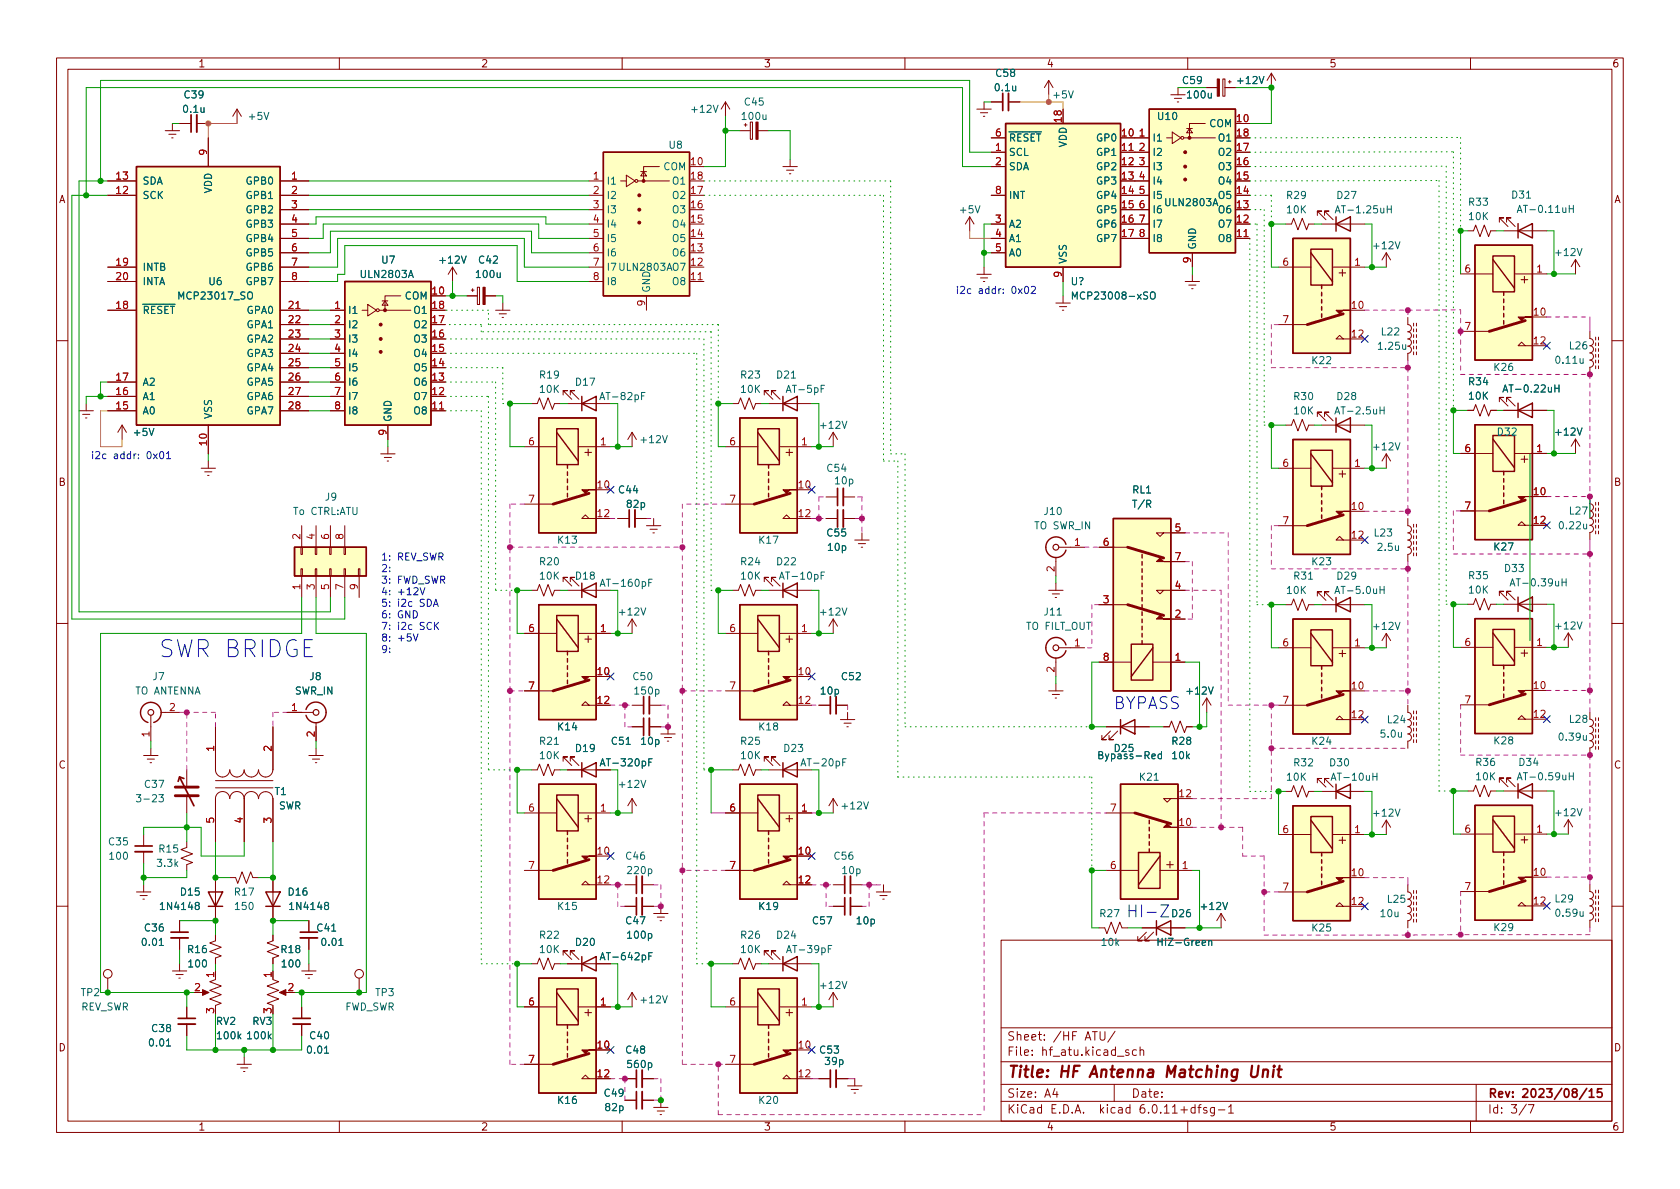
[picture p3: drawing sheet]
<svg xmlns="http://www.w3.org/2000/svg" width="297mm" height="210mm" viewBox="0 0 297 210" stroke-linecap="round" stroke-linejoin="round" font-family="sans-serif">
<defs><g id="words">
<text font-size="4.2" fill="#0000c2" x="28" y="116.3">SWR BRIDGE</text>
<g font-size="2.9" fill="#0000c2">
<text x="196.8" y="125.4">BYPASS</text>
<text x="199.1" y="162.2">HI-Z</text>
</g>
<g font-size="2.8" fill="#840000">
<text x="178" y="191.2">Title:</text>
<text x="187.3" y="191.2">HF Antenna</text>
<text x="206.7" y="191.2">Matching</text>
<text x="222" y="191.2">Unit</text>
</g>
<g font-size="2.1" fill="#840000">
<text x="238.5" y="49.3" transform="rotate(-90 238.5 49.3)">+</text>
<text x="270.6" y="50.5" transform="rotate(-90 270.6 50.5)">+</text>
<text x="105.1" y="81" transform="rotate(-90 105.1 81)">+</text>
<text x="140.7" y="81" transform="rotate(-90 140.7 81)">+</text>
<text x="270.6" y="82.2" transform="rotate(-90 270.6 82.2)">+</text>
<text x="238.5" y="84.9" transform="rotate(-90 238.5 84.9)">+</text>
<text x="105.1" y="114.1" transform="rotate(-90 105.1 114.1)">+</text>
<text x="140.7" y="114.1" transform="rotate(-90 140.7 114.1)">+</text>
<text x="238.5" y="116.6" transform="rotate(-90 238.5 116.6)">+</text>
<text x="270.6" y="116.5" transform="rotate(-90 270.6 116.5)">+</text>
<text x="105.1" y="145.8" transform="rotate(-90 105.1 145.8)">+</text>
<text x="140.7" y="145.8" transform="rotate(-90 140.7 145.8)">+</text>
<text x="238.5" y="149.6" transform="rotate(-90 238.5 149.6)">+</text>
<text x="270.6" y="149.6" transform="rotate(-90 270.6 149.6)">+</text>
<text x="208" y="153.9" transform="rotate(-90 208 153.9)">+</text>
<text x="105.1" y="180.1" transform="rotate(-90 105.1 180.1)">+</text>
<text x="140.7" y="180.1" transform="rotate(-90 140.7 180.1)">+</text>
<text x="178" y="184.5">Sheet:</text>
<text x="186.2" y="184.5">/HF</text>
<text x="191.9" y="184.5">ATU/</text>
<text x="178" y="187.2">File:</text>
<text x="184.4" y="187.2">hf_atu.kicad_sch</text>
<text x="178" y="197.4">KiCad</text>
<text x="178" y="194.6">Size:</text>
<text x="184.7" y="194.6">A4</text>
<text x="185.7" y="197.4">E.D.A.</text>
<text x="194.6" y="197.4">kicad</text>
<text x="200" y="194.6">Date:</text>
<text x="201.8" y="197.4">6.0.11+dfsg-1</text>
<text x="263" y="194.6">Rev:</text>
<text x="263" y="197.4">Id:</text>
<text x="267.1" y="197.4">3/7</text>
<text x="269.1" y="194.6">2023/08/15</text>
</g>
<g font-size="1.8" fill="#006464">
<text x="32.4" y="17.8">C39</text>
<text x="175.6" y="16.5">0.1u</text>
<text x="175.9" y="14">C58</text>
<text x="208.9" y="15.2">C59</text>
<text x="209.6" y="17.8">100u</text>
<text x="218.4" y="15.2">+12V</text>
<text x="32.1" y="20.3">0.1u</text>
<text x="43.7" y="21.6">+5V</text>
<text x="121.9" y="20.3">+12V</text>
<text x="130.9" y="21.6">100u</text>
<text x="131.4" y="19.1">C45</text>
<text x="204.5" y="21.6">U10</text>
<text x="213.7" y="22.9">COM</text>
<text x="118.1" y="26.7">U8</text>
<text x="178.3" y="27.9">SCL</text>
<text x="178.3" y="25.4">~{RESET}</text>
<text x="189" y="26.1" transform="rotate(-90 189 26.1)">VDD</text>
<text x="193.7" y="25.4">GP0</text>
<text x="193.7" y="27.9">GP1</text>
<text x="203.7" y="25.4">I1</text>
<text x="203.7" y="27.9">I2</text>
<text x="215.2" y="27.9">O2</text>
<text x="215.2" y="25.4">O1</text>
<text x="25.1" y="35.6">SCK</text>
<text x="25.1" y="33">SDA</text>
<text x="37.9" y="34.3" transform="rotate(-90 37.9 34.3)">VDD</text>
<text x="43.3" y="33">GPB0</text>
<text x="43.3" y="35.6">GPB1</text>
<text x="107.2" y="33">I1</text>
<text x="107.2" y="35.6">I2</text>
<text x="117.2" y="30.5">COM</text>
<text x="118.7" y="35.6">O2</text>
<text x="118.7" y="33">O1</text>
<text x="178.3" y="30.5">SDA</text>
<text x="178.3" y="35.6">INT</text>
<text x="193.7" y="30.5">GP2</text>
<text x="193.7" y="33">GP3</text>
<text x="193.7" y="35.6">GP4</text>
<text x="203.7" y="30.5">I3</text>
<text x="203.7" y="33">I4</text>
<text x="203.7" y="35.6">I5</text>
<text x="215.2" y="35.6">O5</text>
<text x="215.2" y="33">O4</text>
<text x="215.2" y="30.5">O3</text>
<text x="227.3" y="35.6">R29</text>
<text x="236.2" y="35.6">D27</text>
<text x="267.1" y="35.5">D31</text>
<text x="43.3" y="38.1">GPB2</text>
<text x="43.3" y="40.6">GPB3</text>
<text x="107.2" y="38.1">I3</text>
<text x="107.2" y="40.6">I4</text>
<text x="118.7" y="40.6">O4</text>
<text x="118.7" y="38.1">O3</text>
<text x="169.4" y="38.1">+5V</text>
<text x="178.3" y="40.6">A2</text>
<text x="193.7" y="38.1">GP5</text>
<text x="193.7" y="40.6">GP6</text>
<text x="203.7" y="38.1">I6</text>
<text x="203.7" y="40.6">I7</text>
<text x="205.7" y="36.8">ULN2803A</text>
<text x="215.2" y="40.6">O7</text>
<text x="215.2" y="38.1">O6</text>
<text x="227.3" y="38.1">10K</text>
<text x="235.9" y="38.1">AT-1.25uH</text>
<text x="259.5" y="36.8">R33</text>
<text x="259.5" y="39.3">10K</text>
<text x="268.1" y="38">AT-0.11uH</text>
<text x="43.3" y="43.2">GPB4</text>
<text x="43.3" y="45.7">GPB5</text>
<text x="67.3" y="47">U7</text>
<text x="77.4" y="47">+12V</text>
<text x="84.4" y="47">C42</text>
<text x="107.2" y="43.2">I5</text>
<text x="107.2" y="45.7">I6</text>
<text x="118.7" y="45.7">O6</text>
<text x="118.7" y="43.2">O5</text>
<text x="178.3" y="43.2">A1</text>
<text x="178.3" y="45.7">A0</text>
<text x="189" y="46.7" transform="rotate(-90 189 46.7)">VSS</text>
<text x="193.7" y="43.2">GP7</text>
<text x="203.7" y="43.2">I8</text>
<text x="211.8" y="44.2" transform="rotate(-90 211.8 44.2)">GND</text>
<text x="215.2" y="43.2">O8</text>
<text x="242.5" y="44.5">+12V</text>
<text x="274.7" y="45.6">+12V</text>
<text x="25.1" y="48.3">INTB</text>
<text x="25.1" y="50.8">INTA</text>
<text x="31.3" y="53.3">MCP23017_SO</text>
<text x="36.8" y="50.8">U6</text>
<text x="43.3" y="48.3">GPB6</text>
<text x="43.3" y="50.8">GPB7</text>
<text x="63.5" y="49.5">ULN2803A</text>
<text x="71.5" y="53.3">COM</text>
<text x="83.9" y="49.5">100u</text>
<text x="107.2" y="48.3">I7 ULN2803A O7</text>
<text x="107.2" y="50.8">I8</text>
<text x="115.3" y="51.8" transform="rotate(-90 115.3 51.8)">GND</text>
<text x="118.7" y="50.8">O8</text>
<text x="189.2" y="50.8">U?</text>
<text x="189.2" y="53.3">MCP23008-xSO</text>
<text x="25.1" y="55.9">~{RESET}</text>
<text x="43.5" y="55.9">GPA0</text>
<text x="43.5" y="58.4">GPA1</text>
<text x="61.5" y="55.9">I1</text>
<text x="61.5" y="58.4">I2</text>
<text x="73" y="58.4">O2</text>
<text x="73" y="55.9">O1</text>
<text x="244" y="59.7">L22</text>
<text x="43.5" y="61">GPA2</text>
<text x="43.5" y="63.5">GPA3</text>
<text x="61.5" y="61">I3</text>
<text x="61.5" y="63.5">I4</text>
<text x="73" y="63.5">O4</text>
<text x="73" y="61">O3</text>
<text x="231.8" y="64.8">K22</text>
<text x="243.4" y="62.2">1.25u</text>
<text x="263.9" y="66">K26</text>
<text x="274.8" y="64.7">0.11u</text>
<text x="277.3" y="62.2">L26</text>
<text x="25.1" y="71.1">A1</text>
<text x="25.1" y="68.6">A2</text>
<text x="43.5" y="66">GPA4</text>
<text x="43.5" y="68.6">GPA5</text>
<text x="43.5" y="71.1">GPA6</text>
<text x="61.5" y="66">I5</text>
<text x="61.5" y="68.6">I6</text>
<text x="61.5" y="71.1">I7</text>
<text x="73" y="71.1">O7</text>
<text x="73" y="68.6">O6</text>
<text x="73" y="66">O5</text>
<text x="95.2" y="67.3">R19</text>
<text x="95.2" y="69.9">10K</text>
<text x="101.6" y="68.6">D17</text>
<text x="130.8" y="67.3">R23</text>
<text x="130.8" y="69.9">10K</text>
<text x="137.1" y="67.3">D21</text>
<text x="138.8" y="69.9">AT-5pF</text>
<text x="228.6" y="71.1">R30</text>
<text x="236.2" y="71.1">D28</text>
<text x="259.5" y="68.5">R34</text>
<text x="259.5" y="71">10K</text>
<text x="265.5" y="69.8">AT-0.22uH</text>
<text x="23.4" y="77.5">+5V</text>
<text x="25.1" y="73.7">A0</text>
<text x="37.9" y="74.2" transform="rotate(-90 37.9 74.2)">VSS</text>
<text x="43.5" y="73.7">GPA7</text>
<text x="61.5" y="73.7">I8</text>
<text x="69.6" y="74.7" transform="rotate(-90 69.6 74.7)">GND</text>
<text x="73" y="73.7">O8</text>
<text x="144.7" y="76.2">+12V</text>
<text x="228.6" y="73.7">10K</text>
<text x="235.8" y="73.7">AT-2.5uH</text>
<text x="264.6" y="77.4">D32</text>
<text x="274.7" y="77.4">+12V</text>
<text x="113" y="78.7">+12V</text>
<text x="146" y="83.8">C54</text>
<text x="242.5" y="80">+12V</text>
<text x="57.4" y="88.9">J9</text>
<text x="109.2" y="87.6">C44</text>
<text x="147.4" y="86">10p</text>
<text x="200.1" y="87.6">RL1</text>
<text x="51.7" y="91.4">To CTRL:ATU</text>
<text x="110.6" y="90.2">82p</text>
<text x="146" y="95.3">C55</text>
<text x="182.8" y="94">TO SWR_IN</text>
<text x="184.4" y="91.4">J10</text>
<text x="200.1" y="90.2">T/R</text>
<text x="242.8" y="95.3">L23</text>
<text x="275.4" y="94">0.22u</text>
<text x="277.3" y="91.4">L27</text>
<text x="95.2" y="100.3">R20</text>
<text x="98.4" y="96.5">K13</text>
<text x="130.8" y="100.3">R24</text>
<text x="134" y="96.5">K17</text>
<text x="137.1" y="100.3">D22</text>
<text x="146.1" y="97.8">10p</text>
<text x="231.8" y="100.3">K23</text>
<text x="243.3" y="97.8">2.5u</text>
<text x="263.9" y="97.7">K27</text>
<text x="265.8" y="101.5">D33</text>
<text x="95.2" y="102.9">10K</text>
<text x="101.6" y="102.9">D18</text>
<text x="130.8" y="102.9">10K</text>
<text x="137.6" y="102.9">AT-10pF</text>
<text x="227.3" y="105.4">10K</text>
<text x="228.6" y="102.9">R31</text>
<text x="235.8" y="105.4">AT-5.0uH</text>
<text x="236.2" y="102.9">D29</text>
<text x="259.5" y="102.8">R35</text>
<text x="259.5" y="105.3">10K</text>
<text x="266.8" y="104.1">AT-0.39uH</text>
<text x="109.1" y="109.2">+12V</text>
<text x="144.7" y="109.2">+12V</text>
<text x="181.3" y="111.8">TO FILT_OUT</text>
<text x="184.4" y="109.2">J11</text>
<text x="242.5" y="111.8">+12V</text>
<text x="274.7" y="111.7">+12V</text>
<text x="23.9" y="123.2">TO ANTENNA</text>
<text x="26.9" y="120.7">J7</text>
<text x="52.1" y="123.2">SWR_IN</text>
<text x="54.6" y="120.7">J8</text>
<text x="111.7" y="120.7">C50</text>
<text x="111.9" y="123.2">150p</text>
<text x="144.9" y="123.2">10p</text>
<text x="148.6" y="120.7">C52</text>
<text x="209.5" y="123.2">+12V</text>
<text x="98.4" y="129.5">K14</text>
<text x="134" y="129.5">K18</text>
<text x="243.8" y="130.8">5.0u</text>
<text x="245.1" y="128.3">L24</text>
<text x="275.3" y="131.3">0.39u</text>
<text x="277.3" y="128.2">L28</text>
<text x="95.2" y="132.1">R21</text>
<text x="95.2" y="134.6">10K</text>
<text x="101.6" y="133.4">D19</text>
<text x="107.9" y="132.1">C51</text>
<text x="113.1" y="132.1">10p</text>
<text x="130.8" y="132.1">R25</text>
<text x="130.8" y="134.6">10K</text>
<text x="138.4" y="133.4">D23</text>
<text x="193.9" y="134.6">Bypass-Red</text>
<text x="196.8" y="133.4">D25</text>
<text x="207" y="132.1">R28</text>
<text x="207" y="134.6">10k</text>
<text x="228.6" y="135.9">R32</text>
<text x="231.8" y="132.1">K24</text>
<text x="234.9" y="135.9">D30</text>
<text x="260.7" y="135.8">R36</text>
<text x="263.9" y="132">K28</text>
<text x="268.4" y="135.8">D34</text>
<text x="23.9" y="142.2">3-23</text>
<text x="25.4" y="139.7">C37</text>
<text x="48.5" y="141">T1</text>
<text x="49.3" y="143.5">SWR</text>
<text x="109.1" y="139.7">+12V</text>
<text x="148.5" y="143.5">+12V</text>
<text x="201.3" y="138.4">K21</text>
<text x="227.3" y="138.4">10K</text>
<text x="235.2" y="138.4">AT-10uH</text>
<text x="260.7" y="138.4">10K</text>
<text x="268.1" y="138.4">AT-0.59uH</text>
<text x="19" y="149.9">C35</text>
<text x="242.5" y="144.8">+12V</text>
<text x="274.7" y="144.7">+12V</text>
<text x="19.1" y="152.4">100</text>
<text x="27.5" y="153.7">3.3k</text>
<text x="27.9" y="151.1">R15</text>
<text x="110.5" y="152.4">C46</text>
<text x="110.6" y="154.9">220p</text>
<text x="147.3" y="152.4">C56</text>
<text x="148.7" y="154.9">10p</text>
<text x="28" y="161.3">1N4148</text>
<text x="31.7" y="158.8">D15</text>
<text x="41.3" y="158.8">R17</text>
<text x="41.3" y="161.3">150</text>
<text x="50.8" y="158.8">D16</text>
<text x="50.9" y="161.3">1N4148</text>
<text x="98.4" y="161.3">K15</text>
<text x="134" y="161.3">K19</text>
<text x="212" y="161.3">+12V</text>
<text x="245.1" y="160">L25</text>
<text x="274.8" y="159.9">L29</text>
<text x="24.8" y="167.6">0.01</text>
<text x="25.4" y="165.1">C36</text>
<text x="55.8" y="165.1">C41</text>
<text x="56.6" y="167.6">0.01</text>
<text x="95.2" y="166.4">R22</text>
<text x="101.6" y="167.6">D20</text>
<text x="110.5" y="163.8">C47</text>
<text x="110.6" y="166.4">100p</text>
<text x="130.8" y="166.4">R26</text>
<text x="137.1" y="166.4">D24</text>
<text x="143.5" y="163.8">C57</text>
<text x="151.2" y="163.8">10p</text>
<text x="194.3" y="162.6">R27</text>
<text x="194.5" y="167.6">10k</text>
<text x="204.4" y="167.6">HiZ-Green</text>
<text x="207" y="162.6">D26</text>
<text x="231.8" y="165.1">K25</text>
<text x="243.8" y="162.6">10u</text>
<text x="263.9" y="165">K29</text>
<text x="274.8" y="162.5">0.59u</text>
<text x="33" y="168.9">R16</text>
<text x="33" y="171.5">100</text>
<text x="49.5" y="168.9">R18</text>
<text x="49.6" y="171.5">100</text>
<text x="95.2" y="168.9">10K</text>
<text x="130.8" y="168.9">10K</text>
<text x="138.9" y="168.9">AT-39pF</text>
<text x="14.2" y="176.5">TP2</text>
<text x="14.3" y="179.1">REV_SWR</text>
<text x="61" y="179.1">FWD_SWR</text>
<text x="66.2" y="176.5">TP3</text>
<text x="113" y="177.8">+12V</text>
<text x="144.7" y="175.3">+12V</text>
<text x="26.1" y="185.4">0.01</text>
<text x="26.6" y="182.9">C38</text>
<text x="38.1" y="181.6">RV2</text>
<text x="38.1" y="184.2">100k</text>
<text x="43.4" y="184.2">100k</text>
<text x="44.5" y="181.6">RV3</text>
<text x="54.6" y="184.2">C40</text>
<text x="54" y="186.7">0.01</text>
<text x="110.5" y="186.7">C48</text>
<text x="110.6" y="189.2">560p</text>
<text x="144.7" y="186.7">C53</text>
<text x="145.6" y="188.7">39p</text>
<text x="98.4" y="195.6">K16</text>
<text x="106.6" y="194.3">C49</text>
<text x="106.8" y="196.9">82p</text>
<text x="134" y="195.6">K20</text>
</g>
<g font-size="1.8" fill="#840000">
<text x="35" y="12.3">1</text>
<text x="85" y="12.3">2</text>
<text x="135" y="12.3">3</text>
<text x="185" y="12.3">4</text>
<text x="235" y="12.3">5</text>
<text x="285" y="12.3">6</text>
<text x="10.4" y="36.3">A</text>
<text x="285.4" y="36.3">A</text>
<text x="10.3" y="86.3">B</text>
<text x="285.3" y="86.3">B</text>
<text x="10.3" y="136.3">C</text>
<text x="105.9" y="135.9">AT-320pF</text>
<text x="285.3" y="136.3">C</text>
<text x="105.9" y="170.2">AT-642pF</text>
<text x="10.3" y="186.3">D</text>
<text x="285.3" y="186.3">D</text>
<text x="35" y="200.3">1</text>
<text x="85" y="200.3">2</text>
<text x="135" y="200.3">3</text>
<text x="185" y="200.3">4</text>
<text x="235" y="200.3">5</text>
<text x="285" y="200.3">6</text>
</g>
<text font-size="1.8" fill="#f90" x="185.9" y="17.8">+5V</text>
<g font-size="1.8" fill="#a90000">
<text x="187.7" y="21.9" transform="rotate(-90 187.7 21.9)">18</text>
<text x="218.4" y="21.6">10</text>
<text x="36.6" y="27.6" transform="rotate(-90 36.6 27.6)">9</text>
<text x="121.9" y="29.2">10</text>
<text x="175.8" y="26.7">1</text>
<text x="175.8" y="29.2">2</text>
<text x="175.8" y="24.1">6</text>
<text x="198.1" y="24.1">10</text>
<text x="198.1" y="26.7">11</text>
<text x="198.1" y="29.2">12</text>
<text x="201.2" y="24.1">1</text>
<text x="201.2" y="26.7">2</text>
<text x="201.2" y="29.2">3</text>
<text x="218.4" y="29.2">16</text>
<text x="218.4" y="26.7">17</text>
<text x="218.4" y="24.1">18</text>
<text x="20.3" y="34.3">12</text>
<text x="20.3" y="31.7">13</text>
<text x="51.4" y="31.7">1</text>
<text x="51.4" y="34.3">2</text>
<text x="104.7" y="31.7">1</text>
<text x="104.7" y="34.3">2</text>
<text x="121.9" y="34.3">17</text>
<text x="121.9" y="31.7">18</text>
<text x="175.8" y="34.3">8</text>
<text x="198.1" y="31.7">13</text>
<text x="198.1" y="34.3">14</text>
<text x="201.2" y="31.7">4</text>
<text x="201.2" y="34.3">5</text>
<text x="218.4" y="34.3">14</text>
<text x="218.4" y="31.7">15</text>
<text x="51.4" y="36.8">3</text>
<text x="51.4" y="39.4">4</text>
<text x="51.4" y="41.9">5</text>
<text x="104.7" y="36.8">3</text>
<text x="104.7" y="39.4">4</text>
<text x="104.7" y="41.9">5</text>
<text x="121.9" y="41.9">14</text>
<text x="121.9" y="39.4">15</text>
<text x="121.9" y="36.8">16</text>
<text x="175.8" y="39.4">3</text>
<text x="175.8" y="41.9">4</text>
<text x="198.1" y="36.8">15</text>
<text x="198.1" y="39.4">16</text>
<text x="198.1" y="41.9">17</text>
<text x="201.2" y="36.8">6</text>
<text x="201.2" y="39.4">7</text>
<text x="201.2" y="41.9">8</text>
<text x="218.4" y="41.9">11</text>
<text x="218.4" y="39.4">12</text>
<text x="218.4" y="36.8">13</text>
<text x="20.3" y="47">19</text>
<text x="51.4" y="44.4">6</text>
<text x="51.4" y="47">7</text>
<text x="104.7" y="44.4">6</text>
<text x="104.7" y="47">7</text>
<text x="121.9" y="47">12</text>
<text x="121.9" y="44.4">13</text>
<text x="175.8" y="44.4">5</text>
<text x="210.6" y="46.6" transform="rotate(-90 210.6 46.6)">9</text>
<text x="226.6" y="47">6</text>
<text x="239.3" y="47">1</text>
<text x="20.3" y="49.5">20</text>
<text x="51.4" y="49.5">8</text>
<text x="76.2" y="52.1">10</text>
<text x="104.7" y="49.5">8</text>
<text x="121.9" y="49.5">11</text>
<text x="187.7" y="49.2" transform="rotate(-90 187.7 49.2)">9</text>
<text x="258.8" y="48.2">6</text>
<text x="271.5" y="48.2">1</text>
<text x="20.3" y="54.6">18</text>
<text x="50.8" y="54.6">21</text>
<text x="50.8" y="57.1">22</text>
<text x="50.8" y="59.7">23</text>
<text x="59" y="54.6">1</text>
<text x="59" y="57.1">2</text>
<text x="59" y="59.7">3</text>
<text x="76.2" y="59.7">16</text>
<text x="76.2" y="57.1">17</text>
<text x="76.2" y="54.6">18</text>
<text x="114" y="54.3" transform="rotate(-90 114 54.3)">9</text>
<text x="226.6" y="57.1">7</text>
<text x="238.7" y="54.6">10</text>
<text x="238.7" y="59.7">12</text>
<text x="258.8" y="58.3">7</text>
<text x="270.9" y="55.8">10</text>
<text x="50.8" y="62.2">24</text>
<text x="50.8" y="64.8">25</text>
<text x="59" y="62.2">4</text>
<text x="59" y="64.8">5</text>
<text x="76.2" y="64.8">14</text>
<text x="76.2" y="62.2">15</text>
<text x="270.9" y="60.9">12</text>
<text x="20.3" y="69.8">16</text>
<text x="20.3" y="67.3">17</text>
<text x="50.8" y="67.3">26</text>
<text x="50.8" y="69.8">27</text>
<text x="59" y="67.3">6</text>
<text x="59" y="69.8">7</text>
<text x="76.2" y="69.8">12</text>
<text x="76.2" y="67.3">13</text>
<text x="20.3" y="72.4">15</text>
<text x="50.8" y="72.4">28</text>
<text x="59" y="72.4">8</text>
<text x="68.3" y="77.1" transform="rotate(-90 68.3 77.1)">9</text>
<text x="76.2" y="72.4">11</text>
<text x="36.6" y="79" transform="rotate(-90 36.6 79)">10</text>
<text x="93.3" y="78.7">6</text>
<text x="106" y="78.7">1</text>
<text x="128.9" y="78.7">6</text>
<text x="141.6" y="78.7">1</text>
<text x="226.6" y="82.5">6</text>
<text x="239.3" y="82.5">1</text>
<text x="258.8" y="79.9">6</text>
<text x="271.5" y="79.9">1</text>
<text x="93.3" y="88.9">7</text>
<text x="105.4" y="86.4">10</text>
<text x="128.9" y="88.9">7</text>
<text x="141" y="86.4">10</text>
<text x="270.9" y="87.6">10</text>
<text x="53.1" y="95.5" transform="rotate(-90 53.1 95.5)">2</text>
<text x="55.6" y="95.5" transform="rotate(-90 55.6 95.5)">4</text>
<text x="58.2" y="95.5" transform="rotate(-90 58.2 95.5)">6</text>
<text x="60.7" y="95.5" transform="rotate(-90 60.7 95.5)">8</text>
<text x="105.4" y="91.4">12</text>
<text x="141" y="91.4">12</text>
<text x="207.6" y="94">5</text>
<text x="226.6" y="92.7">7</text>
<text x="238.7" y="90.2">10</text>
<text x="238.7" y="95.2">12</text>
<text x="258.8" y="90.1">7</text>
<text x="270.9" y="92.6">12</text>
<text x="186.4" y="101.3" transform="rotate(-90 186.4 101.3)">2</text>
<text x="189.8" y="96.5">1</text>
<text x="194.9" y="96.5">6</text>
<text x="207.6" y="99.1">7</text>
<text x="53.1" y="104.4" transform="rotate(-90 53.1 104.4)">1</text>
<text x="55.6" y="104.4" transform="rotate(-90 55.6 104.4)">3</text>
<text x="58.2" y="104.4" transform="rotate(-90 58.2 104.4)">5</text>
<text x="60.7" y="104.4" transform="rotate(-90 60.7 104.4)">7</text>
<text x="63.2" y="104.4" transform="rotate(-90 63.2 104.4)">9</text>
<text x="194.9" y="106.7">3</text>
<text x="207.6" y="104.1">4</text>
<text x="93.3" y="111.8">6</text>
<text x="106" y="111.8">1</text>
<text x="128.9" y="111.8">6</text>
<text x="141.6" y="111.8">1</text>
<text x="207.6" y="109.2">2</text>
<text x="105.4" y="119.4">10</text>
<text x="141" y="119.4">10</text>
<text x="186.4" y="119" transform="rotate(-90 186.4 119)">2</text>
<text x="189.8" y="114.3">1</text>
<text x="194.9" y="116.8">8</text>
<text x="207.6" y="116.8">1</text>
<text x="226.6" y="114.3">6</text>
<text x="239.3" y="114.3">1</text>
<text x="258.8" y="114.2">6</text>
<text x="271.5" y="114.2">1</text>
<text x="29.8" y="125.7">2</text>
<text x="51.4" y="125.7">1</text>
<text x="93.3" y="121.9">7</text>
<text x="105.4" y="124.5">12</text>
<text x="128.9" y="121.9">7</text>
<text x="141" y="124.5">12</text>
<text x="226.6" y="124.5">7</text>
<text x="238.7" y="121.9">10</text>
<text x="258.8" y="124.4">7</text>
<text x="270.9" y="121.8">10</text>
<text x="26.4" y="130.5" transform="rotate(-90 26.4 130.5)">1</text>
<text x="55.6" y="130.5" transform="rotate(-90 55.6 130.5)">2</text>
<text x="238.7" y="127">12</text>
<text x="270.9" y="126.9">12</text>
<text x="37.8" y="133" transform="rotate(-90 37.8 133)">1</text>
<text x="48" y="133" transform="rotate(-90 48 133)">2</text>
<text x="93.3" y="143.5">6</text>
<text x="106" y="143.5">1</text>
<text x="128.9" y="143.5">6</text>
<text x="141.6" y="143.5">1</text>
<text x="196.2" y="143.5">7</text>
<text x="208.3" y="141">12</text>
<text x="37.8" y="145.7" transform="rotate(-90 37.8 145.7)">5</text>
<text x="42.9" y="145.7" transform="rotate(-90 42.9 145.7)">4</text>
<text x="48" y="145.7" transform="rotate(-90 48 145.7)">3</text>
<text x="208.3" y="146">10</text>
<text x="226.6" y="147.3">6</text>
<text x="239.3" y="147.3">1</text>
<text x="258.8" y="147.2">6</text>
<text x="271.5" y="147.2">1</text>
<text x="93.3" y="153.7">7</text>
<text x="105.4" y="151.1">10</text>
<text x="128.9" y="153.7">7</text>
<text x="141" y="151.1">10</text>
<text x="196.2" y="153.7">6</text>
<text x="208.9" y="153.7">1</text>
<text x="238.7" y="154.9">10</text>
<text x="270.9" y="154.9">10</text>
<text x="105.4" y="156.2">12</text>
<text x="141" y="156.2">12</text>
<text x="226.6" y="157.5">7</text>
<text x="238.7" y="160">12</text>
<text x="258.8" y="157.4">7</text>
<text x="270.9" y="159.9">12</text>
<text x="37.8" y="173" transform="rotate(-90 37.8 173)">1</text>
<text x="48" y="173" transform="rotate(-90 48 173)">1</text>
<text x="34.2" y="175.3">2</text>
<text x="37.8" y="179.4" transform="rotate(-90 37.8 179.4)">3</text>
<text x="48" y="179.4" transform="rotate(-90 48 179.4)">3</text>
<text x="50.8" y="175.3">2</text>
<text x="93.3" y="177.8">6</text>
<text x="106" y="177.8">1</text>
<text x="128.9" y="177.8">6</text>
<text x="141.6" y="177.8">1</text>
<text x="105.4" y="185.4">10</text>
<text x="141" y="185.4">10</text>
<text x="93.3" y="188">7</text>
<text x="105.4" y="190.5">12</text>
<text x="128.9" y="188">7</text>
<text x="141" y="190.5">12</text>
</g>
<g font-size="1.8" fill="#0000c2">
<text x="168.9" y="52">i2c</text>
<text x="172.9" y="52">addr:</text>
<text x="178.9" y="52">0x02</text>
<text x="16" y="81.2">i2c</text>
<text x="20" y="81.2">addr:</text>
<text x="26" y="81.2">0x01</text>
<text x="67.3" y="99.1">1:</text>
<text x="67.3" y="101.2">2:</text>
<text x="70.2" y="99.1">REV_SWR</text>
<text x="67.3" y="103.2">3:</text>
<text x="67.3" y="105.2">4:</text>
<text x="67.3" y="107.3">5:</text>
<text x="70.2" y="103.2">FWD_SWR</text>
<text x="70.2" y="105.2">+12V</text>
<text x="70.2" y="107.3">i2c</text>
<text x="74.3" y="107.3">SDA</text>
<text x="67.3" y="109.3">6:</text>
<text x="67.3" y="111.4">7:</text>
<text x="67.3" y="113.4">8:</text>
<text x="70.2" y="109.3">GND</text>
<text x="70.2" y="111.4">i2c</text>
<text x="70.2" y="113.4">+5V</text>
<text x="74.3" y="111.4">SCK</text>
<text x="67.3" y="115.5">9:</text>
</g>
<g font-size="1.8" fill="#009600">
<text x="105.9" y="71.1">AT-82pF</text>
<text x="105.9" y="104.1">AT-160pF</text>
<text x="141.4" y="135.9">AT-20pF</text>
</g>
</g></defs>
<g fill="none" stroke="#840000" stroke-width=".18">
<path d="M10 10.2h277v190.1h-277zM12 12.2h273v186.1h-273zM41.9 19.3l-.8 1.3M41.9 19.3v2.5M41.9 19.3l.8 1.3M60 10.2v2M110 10.2v2M128.3 18l-.8 1.3M128.3 18v2.6M128.3 18l.7 1.3M160 10.2v2M172.7 19.3h2.6"/>
<path d="M173.4 19.9h1.2M174 18v1.3M175.3 18h2M178.3 18h2M185.4 14.2l-.7 1.3M185.4 14.2v2.6M185.4 14.2l.8 1.3M188 19.3v2.5M207 16.8h2.5M207.6 17.4h1.3M208.2 18h.2M208.3 15.5v1.3"/>
<path d="M210 10.2v2M213.4 15.5h1.8M216.2 14h.4v3h-.4zM216.6 15.5h1.8M217.2 14.5h.5M217.4 14.2v.5M224.8 12.9l-.8 1.3M224.8 12.9v2.6M224.8 12.9l.8 1.3M260 10.2v2M19 32h5.1M19 34.5h5.1"/>
<path d="M29.2 23.1h2.5M29.8 23.7h1.3M30.4 24.4h.2M30.5 21.8v1.3M31.7 21.8h2.1M34.8 21.8h2M36.8 24.4v5.1M49.5 32h5.1M49.5 34.5h5.1M49.5 37.1h5.1M49.5 39.6h5.1M104.1 32h2.6"/>
<path d="M104.1 34.5h2.6M104.1 37.1h2.6M104.1 39.6h2.6M109.7 32h1M110.7 31l1.6 1-1.6 1zM112.8 32h5.6M113.3 30.3h1M113.8 30.3l.5 .8h-1zM116.6 29.5h-2.8v2.5M121.9 29.5h2.6M121.9 32h2.6M121.9 34.5h2.6"/>
<path d="M121.9 37.1h2.6M121.9 39.6h2.6M130.8 23.1h1.9M131.8 21.8v.5M132.7 21.6h.3v3h-.3zM134 23.1h1.9M138.4 29.5h2.6M139.1 30.1h1.2M139.6 30.7h.2M139.7 28.2v1.3M171.4 38.3l-.7 1.3M171.4 38.3v2.6"/>
<path d="M171.4 38.3l.8 1.3M173.9 20.6h.2M175.3 26.9h2.5M175.3 24.4h2.5M175.3 29.5h2.5M175.3 34.5h2.5M175.3 39.6h2.5M198.1 26.9h5.1M198.1 24.4h5.1M198.1 29.5h5.1M198.1 32h5.1M198.1 34.5h5.1"/>
<path d="M198.1 37.1h5.1M198.1 39.6h5.1M206.2 24.4h1.1M207.3 23.4l1.5 1-1.5 1zM209.3 24.4h5.6M209.8 22.7h1M210.3 22.7l.5 .8h-1zM213.1 21.8h-2.8v2.6M218.4 26.9h2.6M218.4 24.4h2.6M218.4 29.5h2.6M218.4 32h2.6"/>
<path d="M218.4 34.5h2.6M218.4 37.1h2.6M218.4 39.6h2.6M218.4 21.8h2.6M227.3 39.6h1l.4-1 .8 2 .8-2 .7 2 .4-1h1M232.9 38.1v-.8h.8h-.8l1.5 1.6M233.7 39.6h7.6M234.2 38.1v-.8h.7h-.7l1.5 1.6M265.1 39.3v-.8h.8h-.8l1.5 1.6M266.4 39.3v-.8h.7h-.7l1.5 1.6M19 54.9h5.1M19 47.2h5.1"/>
<path d="M19 49.8h5.1M49.5 42.2h5.1M49.5 44.7h5.1M49.5 54.9h5.1M49.5 59.9h5.1M49.5 57.4h5.1M49.5 47.2h5.1M49.5 49.8h5.1M58.4 54.9h2.6M58.4 59.9h2.6M58.4 57.4h2.6M64 54.9h1"/>
<path d="M65 53.8l1.5 1.1-1.5 1zM67.1 54.9h5.5M67.6 53.2h1M68.1 53.2l.5 .8h-1zM70.9 52.3h-2.8v2.6M76.2 54.9h2.5M76.2 52.3h2.5M76.2 59.9h2.5M76.2 57.4h2.5M80 47.2l-.8 1.3M80 47.2v2.6M80 47.2l.8 1.3"/>
<path d="M82.5 52.3h1.9M83.3 51.3h.5M83.6 51v.6M84.4 50.8h.4v3h-.4zM85.8 52.3h1.8M87.6 54.9h2.6M88.3 55.5h1.2M88.8 56.1h.2M88.9 53.6v1.3M104.1 42.2h2.6M104.1 44.7h2.6M104.1 47.2h2.6"/>
<path d="M104.1 49.8h2.6M114.3 52.3v2.6M121.9 42.2h2.6M121.9 44.7h2.6M121.9 47.2h2.6M121.9 49.8h2.6M172.7 48.5h2.6M173.4 49.1h1.2M173.9 49.8h.2M174 47.2v1.3M175.3 42.2h2.5M175.3 44.7h2.5"/>
<path d="M186.7 53.6h2.5M187.3 54.2h1.3M187.8 54.9h.3M188 47.2v2.6M188 52.3v1.3M198.1 42.2h5.1M209.5 49.8h2.6M210.2 50.4h1.3M210.7 51h.2M210.8 44.7v2.5M210.8 48.5v1.3M218.4 42.2h2.6"/>
<path d="M226.1 57.4h5M226.1 47.2h5.7M235.6 47.2h5.7M237.5 59.9l-.6-.6-.7 .6h5.1M238.8 54.9h2.5M245.1 44.7v2.5M245.1 44.7l-.8 1.3M245.1 44.7l.8 1.3M248.9 56.1v1.3a.64 .64 0 0 1 .7 .6 .64 .64 0 0 1-.7 .7 .64 .64 0 0 1 .7 .6 .64 .64 0 0 1-.7 .6 .64 .64 0 0 1 .7 .7 .64 .64 0 0 1-.7 .6 .64 .64 0 0 1 .7 .6 .64 .64 0 0 1-.7 .7v1.2M249.9 57.1v.6M249.9 58.2v.5M249.9 59.2v.5"/>
<path d="M250.4 57.1v.6M250.4 58.2v.5M250.4 59.2v.5M258.2 48.4h5.8M258.2 58.6h5.1M259.5 40.8h1l.4-1 .8 2 .7-2 .8 2 .4-1h1M265.9 40.8h7.6M267.8 48.4h5.7M270.9 56.1h2.6M278.6 45.9v2.5M278.6 45.9l-.8 1.3M278.6 45.9l.7 1.3"/>
<path d="M281.1 58.6v1.3a.63 .63 0 0 1 .6 .6 .63 .63 0 0 1-.6 .6 .63 .63 0 0 1 .6 .7 .63 .63 0 0 1-.6 .6 .63 .63 0 0 1 .6 .6 .63 .63 0 0 1-.6 .7 .63 .63 0 0 1 .6 .6 .63 .63 0 0 1-.6 .6v1.3M282.1 59.6v.5M282.6 59.6v.5M10 60.2h2M14 72.6h2.5M14.6 73.3h1.3M15.1 73.9h.3M15.2 71.4v1.2M19 72.6h5.1M19 70.1h5.1M19 67.6h5.1M21.6 75.2l-.8 1.2"/>
<path d="M21.6 75.2v2.5M21.6 75.2l.8 1.2M36.8 75.2v5.1M49.5 72.6h5.1M49.5 70.1h5.1M49.5 67.6h5.1M49.5 65h5.1M49.5 62.5h5.1M58.4 72.6h2.6M58.4 70.1h2.6M58.4 67.6h2.6M58.4 65h2.6"/>
<path d="M58.4 62.5h2.6M68.6 75.2v2.5M68.6 79v1.3M76.2 72.6h2.5M76.2 70.1h2.5M76.2 67.6h2.5M76.2 65h2.5M76.2 62.5h2.5M92.7 79h5.7M94 71.4h1l.4-1 .7 2 .8-2 .8 2 .3-1h1.1M99.6 69.8v-.7h.7h-.7l1.5 1.5M100.3 71.4h5.1"/>
<path d="M100.8 69.8v-.7h.8h-.8l1.6 1.5M102.2 79h5.7M111.8 76.4v2.6M111.8 76.4l-.8 1.3M111.8 76.4l.7 1.3M128.3 79h5.7M129.5 71.4h1.1l.3-1 .8 2 .8-2 .7 2 .4-1h1M135.1 69.8v-.7h.8h-.8l1.6 1.5M135.9 71.4h7.6M136.4 69.8v-.7h.8h-.8l1.5 1.5M137.8 79h5.7M147.3 76.4v2.6"/>
<path d="M147.3 76.4l-.7 1.3M147.3 76.4l.8 1.3M227.3 75.2h1l.4-1 .8 2 .8-2 .7 2 .4-1h1M232.9 73.7v-.8h.8h-.8l1.5 1.5M233.7 75.2h7.6M234.2 73.7v-.8h.7h-.7l1.5 1.5M249.9 60.2v.5M249.9 61.2v.5M249.9 62.2v.5M250.4 60.2v.5M250.4 61.2v.5M250.4 62.2v.5"/>
<path d="M259.5 72.6h1l.4-1.1 .8 2.1 .7-2.1 .8 2.1 .4-1h1M265.1 71v-.7h.8h-.8l1.5 1.5M265.9 72.6h7.6M266.4 71v-.7h.7h-.7l1.5 1.5M269.7 61.1l-.7-.6-.6 .6h5.1M278.6 77.6l-.8 1.3M278.6 77.6v2.6M278.6 77.6l.7 1.3M282.1 60.6v.5M282.1 61.6v.6M282.1 62.7v.5M282.1 63.7v.5"/>
<path d="M282.1 64.7v.5M282.6 60.6v.5M282.6 61.6v.6M282.6 62.7v.5M282.6 63.7v.5M282.6 64.7v.5M285 60.2h2M35.6 82.8h2.5M36.2 83.4h1.3M36.7 84.1h.3M36.8 81.5v1.3M53.2 96.8h.3v1.2h-.3z"/>
<path d="M53.3 93v3.8M55.8 96.8h.2v1.2h-.2zM55.9 93v3.8M58.3 96.8h.2v1.2h-.2zM58.4 93v3.8M60.8 96.8h.3v1.2h-.3zM61 93v3.8M67.3 80.3h2.5M67.9 80.9h1.3M68.5 81.5h.2M92.7 89.1h5.1M104.1 91.7l-.6-.6-.6 .6h5"/>
<path d="M105.4 86.6h2.5M109.2 91.7h2.1M112.3 91.7h2M114.3 93h2.5M114.9 93.6h1.3M115.4 94.2h.3M115.6 91.7v1.3M128.3 89.1h5M139.7 91.7l-.6-.6-.7 .6h5.1M141 86.6h2.5M146 91.7h2.1M146 87.9h2.1"/>
<path d="M149.1 91.7h2M149.1 87.9h2M151.1 95.5h2.6M151.8 96.1h1.2M152.3 96.8h.2M152.4 94.2v1.3M186.7 98.5v3.3M187.2 96.8h4.6M194.3 96.8h5.1M205.7 94.2l-.6 .7-.6-.7h5M207 99.3h2.5M226.1 82.8h5.7"/>
<path d="M226.1 93h5M235.6 82.8h5.7M237.5 95.5l-.6-.6-.7 .6h5.1M238.8 90.4h2.5M245.1 80.3v2.5M245.1 80.3l-.8 1.2M245.1 80.3l.8 1.2M248.9 91.7v1.3a.64 .64 0 0 1 .7 .6 .64 .64 0 0 1-.7 .6 .64 .64 0 0 1 .7 .7 .64 .64 0 0 1-.7 .6 .64 .64 0 0 1 .7 .6 .64 .64 0 0 1-.7 .7 .64 .64 0 0 1 .7 .6 .64 .64 0 0 1-.7 .6v1.3M249.9 92.7v.5M249.9 93.7v.5M249.9 94.7v.5M249.9 95.8v.5"/>
<path d="M249.9 96.8v.5M249.9 97.8v.5M250.4 92.7v.5M250.4 93.7v.5M250.4 94.7v.5M250.4 95.8v.5M250.4 96.8v.5M250.4 97.8v.5M258.2 80.2h5.8M258.2 90.3h5.1M267.8 80.2h5.7M269.7 92.9l-.7-.6-.6 .6h5.1"/>
<path d="M270.9 87.8h2.6M281.1 87.8v1.3a.63 .63 0 0 1 .6 .6 .63 .63 0 0 1-.6 .6 .63 .63 0 0 1 .6 .7 .63 .63 0 0 1-.6 .6 .63 .63 0 0 1 .6 .7 .63 .63 0 0 1-.6 .6 .63 .63 0 0 1 .6 .6 .63 .63 0 0 1-.6 .7v1.2M282.1 88.8v.5M282.1 89.8v.5M282.1 90.9v.5M282.1 91.9v.5M282.1 92.9v.5M282.1 93.9v.5M282.6 88.8v.5M282.6 89.8v.5M282.6 90.9v.5M282.6 91.9v.5"/>
<path d="M282.6 92.9v.5M282.6 93.9v.5M10 110.2h2M53.2 100.6h.3v1.2h-.3zM53.3 101.8v3.9M55.8 100.6h.2v1.2h-.2zM55.9 101.8v3.9M58.3 100.6h.2v1.2h-.2zM58.4 101.8v3.9M60.8 100.6h.3v1.2h-.3zM61 101.8v3.9M63.4 100.6h.2v1.2h-.2z"/>
<path d="M63.5 101.8v3.9M92.7 112h5.7M94 104.4h1l.4-1 .7 2 .8-2 .8 2 .3-1h1.1M99.6 102.9v-.8h.7h-.7l1.5 1.5M100.3 104.4h5.1M100.8 102.9v-.8h.8h-.8l1.6 1.5M102.2 112h5.7M105.4 119.6h2.5M111.8 109.5v2.5M111.8 109.5l-.8 1.2M111.8 109.5l.7 1.2M128.3 112h5.7"/>
<path d="M129.5 104.4h1.1l.3-1 .8 2 .8-2 .7 2 .4-1h1M135.1 102.9v-.8h.8h-.8l1.6 1.5M135.9 104.4h7.6M136.4 102.9v-.8h.8h-.8l1.5 1.5M137.8 112h5.7M141 119.6h2.5M147.3 109.5v2.5M147.3 109.5l-.7 1.2M147.3 109.5l.8 1.2M185.4 104.4h2.6M186.1 105h1.2M186.6 105.7h.2"/>
<path d="M186.7 103.1v1.3M186.7 116.3v3.3M187.2 114.5h4.6M194.3 117.1h5.7M194.3 106.9h5.1M203.8 117.1h5.7M205.7 104.4l-.6 .6-.6-.6h5M207 109.5h2.5M226.1 114.5h5.7M227.3 106.9h1l.4-1 .8 2 .8-2 .7 2 .4-1h1M232.9 105.4v-.8h.8h-.8l1.5 1.6M233.7 106.9h7.6"/>
<path d="M234.2 105.4v-.8h.7h-.7l1.5 1.6M235.6 114.5h5.7M245.1 112v2.5M245.1 112l-.8 1.3M245.1 112l.8 1.3M258.2 114.5h5.8M259.5 106.9h1l.4-1.1 .8 2.1 .7-2.1 .8 2.1 .4-1h1M265.1 105.3v-.7h.8h-.8l1.5 1.5M265.9 106.9h7.6M266.4 105.3v-.7h.7h-.7l1.5 1.5M267.8 114.5h5.7M277.3 111.9v2.6"/>
<path d="M277.3 111.9l-.8 1.3M277.3 111.9l.8 1.3M285 110.2h2M25.4 133.6h2.5M26 134.2h1.3M26.5 134.9h.3M26.7 126.5v4.6M26.7 132.3v1.3M28.4 126h3.3M33 136.1v3.1M38.1 128.5v7.6a1.27 1.27 0 0 0 1.3 1.3 1.27 1.27 0 0 0 1.2-1.3 1.26 1.26 0 0 0 1.3 1.3 1.26 1.26 0 0 0 1.3-1.3M38.1 138h10.2"/>
<path d="M38.1 139.3h10.2M48.2 136.1a1.26 1.26 0 0 1-1.2 1.3 1.26 1.26 0 0 1-1.3-1.3 1.27 1.27 0 0 1-1.3 1.3 1.27 1.27 0 0 1-1.2-1.3M48.3 128.5v7.6M50.8 126h4.6M54.6 133.6h2.5M55.2 134.2h1.3M55.8 134.9h.2M55.9 127.8v3.3M55.9 132.3v1.3M92.7 122.2h5.1M94 136.1h1l.4-1 .7 2.1 .8-2.1 .8 2.1 .3-1.1h1.1M99.6 134.6v-.7h.7h-.7l1.5 1.5"/>
<path d="M100.3 136.1h5.1M100.8 134.6v-.7h.8h-.8l1.6 1.5M104.1 124.7l-.6-.6-.6 .6h5M111.8 124.7h2M111.8 128.5h2M114.8 124.7h2M114.8 128.5h2M116.8 129.8h2.6M117.5 130.4h1.2M118 131.1h.2M118.1 128.5v1.3M128.3 122.2h5"/>
<path d="M129.5 136.1h1.1l.3-1 .8 2.1 .8-2.1 .7 2.1 .4-1.1h1M135.1 134.6v-.7h.8h-.8l1.6 1.5M135.9 136.1h5.1M136.4 134.6v-.7h.8h-.8l1.5 1.5M139.7 124.7l-.6-.6-.7 .6h5.1M144.8 124.7h2M147.8 124.7h2.1M148.6 127.2h2.5M149.2 127.9h1.3M149.7 128.5h.3M149.9 126v1.2M185.4 122.2h2.6"/>
<path d="M186.1 122.8h1.2M186.6 123.4h.2M186.7 120.9v1.3M195.6 128.5h7.6M196.3 129.3l-1.5 1.5h.8h-.8v-.8M197.6 129.3l-1.5 1.5h.7h-.7v-.8M205.7 128.5h1.1l.3-1 .8 2 .8-2 .7 2 .4-1h1M213.4 123.4l-.8 1.3M213.4 123.4v2.6M213.4 123.4l.7 1.3M226.1 124.7h5M227.3 139.9h1l.4-1 .8 2.1 .8-2.1 .7 2.1 .4-1.1h1"/>
<path d="M232.9 138.4v-.7h.8h-.8l1.5 1.5M233.7 139.9h7.6M234.2 138.4v-.7h.7h-.7l1.5 1.5M237.5 127.2l-.6-.6-.7 .6h5.1M238.8 122.2h2.5M248.9 124.7v1.3a.64 .64 0 0 1 .7 .6 .64 .64 0 0 1-.7 .6 .64 .64 0 0 1 .7 .7 .64 .64 0 0 1-.7 .6 .64 .64 0 0 1 .7 .7 .64 .64 0 0 1-.7 .6 .64 .64 0 0 1 .7 .6 .64 .64 0 0 1-.7 .7v1.2M249.9 125.7v.5M249.9 126.7v.5M249.9 127.8v.5M249.9 128.8v.5M249.9 129.8v.5M249.9 130.8v.5"/>
<path d="M250.4 125.7v.5M250.4 126.7v.5M250.4 127.8v.5M250.4 128.8v.5M250.4 129.8v.5M250.4 130.8v.5M258.2 124.6h5.1M259.5 139.9h1l.4-1 .8 2 .7-2 .8 2 .4-1h1M265.1 138.4v-.8h.8h-.8l1.5 1.5M265.9 139.9h7.6M266.4 138.4v-.8h.7h-.7l1.5 1.5M269.7 127.2l-.7-.7-.6 .7h5.1"/>
<path d="M270.9 122.1h2.6M281.1 125.9v1.3a.63 .63 0 0 1 .6 .6 .63 .63 0 0 1-.6 .6 .63 .63 0 0 1 .6 .7 .63 .63 0 0 1-.6 .6 .63 .63 0 0 1 .6 .7 .63 .63 0 0 1-.6 .6 .63 .63 0 0 1 .6 .6 .63 .63 0 0 1-.6 .7v1.2M282.1 126.9v.5M282.1 127.9v.5M282.1 129v.5M282.1 130v.5M282.1 131v.5M282.1 132v.5M282.6 126.9v.5M282.6 127.9v.5M282.6 129v.5M282.6 130v.5"/>
<path d="M282.6 131v.5M282.6 132v.5M24.1 157.7h2.6M24.8 158.4h1.2M25.3 159h.2M25.4 147.6v2M25.4 150.6v2M25.4 156.5v1.2M33 148.8v1.1l-1 .3 2 .8-2 .8 2 .7-1 .4v1M33 140.7v3.1M38.1 155.2v7.6M40.6 155.2h1.1l.3 1 .8-2 .8 2 .7-2 .4 1h1"/>
<path d="M43.2 141.2a1.26 1.26 0 0 0-1.3-1.2 1.26 1.26 0 0 0-1.3 1.2 1.27 1.27 0 0 0-1.2-1.2 1.27 1.27 0 0 0-1.3 1.2v7.6M48.2 141.2a1.27 1.27 0 0 0-1.2-1.2 1.27 1.27 0 0 0-1.3 1.2 1.26 1.26 0 0 0-1.3-1.2 1.26 1.26 0 0 0-1.2 1.2v7.6M48.3 141.2v7.6M48.3 155.2v7.6M92.7 143.8h5.7M92.7 153.9h5.1M102.2 143.8h5.7M104.1 156.5l-.6-.7-.6 .7h5M105.4 151.4h2.5M110.5 156.5h2M111.8 141.2l-.8 1.3M111.8 141.2v2.6"/>
<path d="M111.8 141.2l.7 1.3M113.5 156.5h2.1M128.3 143.8h5.7M128.3 153.9h5M137.8 143.8h5.7M139.7 156.5l-.6-.7-.7 .7h5.1M141 151.4h2.5M147.3 141.2l-.7 1.3M147.3 141.2v2.6M147.3 141.2l.8 1.3M147.3 156.5h2.1M150.4 156.5h2"/>
<path d="M154.9 157.7h2.6M155.6 158.4h1.2M156.1 159h.2M156.2 156.5v1.2M195.6 143.8h5.1M195.6 153.9h5.7M205.1 153.9h5.7M207 141.2l-.6 .7-.7-.7h5.1M208.3 146.3h2.5M226.1 147.6h5.7M226.1 157.7h5M235.6 147.6h5.7"/>
<path d="M238.8 155.2h2.5M245.1 145l-.8 1.3M245.1 145v2.6M245.1 145l.8 1.3M248.9 156.5v1.2a.64 .64 0 0 1 .7 .7 .64 .64 0 0 1-.7 .6 .64 .64 0 0 1 .7 .6 .64 .64 0 0 1-.7 .7 .64 .64 0 0 1 .7 .6 .64 .64 0 0 1-.7 .6 .64 .64 0 0 1 .7 .7 .64 .64 0 0 1-.7 .6v1.3M249.9 157.5v.5M249.9 158.5v.5M249.9 159.5v.5M250.4 157.5v.5M250.4 158.5v.5M250.4 159.5v.5M258.2 147.5h5.8"/>
<path d="M258.2 157.7h5.1M267.8 147.5h5.7M270.9 155.1h2.6M277.3 145l-.8 1.2M277.3 145v2.5M277.3 145l.8 1.2M281.1 156.4v1.3a.63 .63 0 0 1 .6 .6 .63 .63 0 0 1-.6 .6 .63 .63 0 0 1 .6 .7 .63 .63 0 0 1-.6 .6 .63 .63 0 0 1 .6 .6 .63 .63 0 0 1-.6 .7 .63 .63 0 0 1 .6 .6 .63 .63 0 0 1-.6 .6v1.3M282.1 157.4v.5M282.1 158.4v.5M282.1 159.4v.5M282.6 157.4v.5M282.6 158.4v.5"/>
<path d="M282.6 159.4v.5M10 160.2h2M19 173v2.5M30.5 171.7h2.5M31.1 172.3h1.3M31.6 173h.3M31.7 162.8v2M31.7 165.9v2M31.7 170.4v1.3M33 178v2.1M35.6 175.5h1M38.1 165.3v1.1l-1 .3 2 .8-2 .8 2 .7-1 .4v1"/>
<path d="M38.1 173.2l-1 .4 2 .8-2 .7 2 .8-2 .8 2 .7-1 .4v.2M38.1 171.7v1.3M48.3 173.2l1 .4-2.1 .8 2.1 .7-2.1 .8 2.1 .8-2.1 .7 1.1 .4v.2M48.3 165.3v1.1l-1.1 .3 2.1 .8-2.1 .8 2.1 .7-1 .4v1M48.3 171.7v1.3M49.8 175.5h1M53.3 178v2.1M53.3 171.7h2.6M54 172.3h1.2M54.5 173h.2M54.6 162.8v2M54.6 165.9v2"/>
<path d="M54.6 170.4v1.3M63.5 173v2.5M92.7 178h5.7M94 170.4h1l.4-1 .7 2 .8-2 .8 2 .3-1h1.1M99.6 168.9v-.8h.7h-.7l1.5 1.6M100.3 170.4h5.1M100.8 168.9v-.8h.8h-.8l1.6 1.6M102.2 178h5.7M110.5 160.3h2M111.8 175.5v2.5M111.8 175.5l-.8 1.3M111.8 175.5l.7 1.3"/>
<path d="M113.5 160.3h2.1M115.6 161.5h2.5M116.2 162.2h1.3M116.7 162.8h.3M116.8 160.3v1.2M128.3 178h5.7M129.5 170.4h1.1l.3-1 .8 2 .8-2 .7 2 .4-1h1M135.1 168.9v-.8h.8h-.8l1.6 1.6M135.9 170.4h7.6M136.4 168.9v-.8h.8h-.8l1.5 1.6M137.8 178h5.7M147.3 160.3h2.1"/>
<path d="M147.3 175.5v2.5M147.3 175.5l-.7 1.3M147.3 175.5l.8 1.3M150.4 160.3h2M177 166.3h108v32h-108zM194.3 164.1h1l.4 1 .8-2 .7 2 .8-2 .4 1h1M201.9 164.1h7.6M202.7 164.8l-1.5 1.6h.7h-.7v-.8M204 164.8l-1.6 1.6h.8h-.8v-.8M215.9 161.5l-.8 1.3M215.9 161.5v2.6M215.9 161.5l.8 1.3"/>
<path d="M237.5 160.3l-.6-.7-.7 .7h5.1M249.9 160.5v.5M249.9 161.5v.5M249.9 162.6v.5M250.4 160.5v.5M250.4 161.5v.5M250.4 162.6v.5M269.7 160.2l-.7-.6-.6 .6h5.1M282.1 160.4v.6M282.1 161.5v.5M282.1 162.5v.5M282.6 160.4v.6"/>
<path d="M282.6 161.5v.5M282.6 162.5v.5M285 160.2h2M33 181.1v2M41.9 188.2h2.5M42.5 188.8h1.3M43.1 189.5h.2M43.2 186.9v1.3M53.3 181.1v2M60 198.3v2M92.7 188.2h5.1M104.1 190.7l-.6-.6-.6 .6h5"/>
<path d="M105.4 185.7h2.5M110 198.3v2M110.5 190.7h2M110.5 194.6h2M113.5 190.7h2.1M113.5 194.6h2.1M115.6 195.8h2.5M116.2 196.5h1.3M116.7 197.1h.3M116.8 194.6v1.2M128.3 188.2h5M139.7 190.7l-.6-.6-.7 .6h5.1"/>
<path d="M141 185.7h2.5M144.8 190.7h2M147.8 190.7h2.1M149.9 192h2.5M150.5 192.7h1.3M151 193.3h.3M151.1 190.7v1.3M160 198.3v2M177 194.8h108M177 191.8h108M177 187.8h108M177 181.8h108"/>
<path d="M182.5 186.5v.1M182.5 185.7v.1M184.6 183.8v.1M184.6 183v.1M190.4 182.4h-.8v1.5M197 191.8v3M200.9 185.7l-.4-.1-.3 .3v.4l.2 .3h.5M201.6 185.8l.2-.2 .3 .1 .1 .9M201.6 185.1v1.5M210 198.3v2M215.4 196.3h1.2M217.2 195.8l.4-.5v1.5"/>
<path d="M217.2 196.8h.9M260 198.3v2M261 191.8v6.5M270.2 195.3h1l-.6 1.5"/>
<circle cx="112.5" cy="32" r=".25"/>
<circle cx="209" cy="24.4" r=".25"/>
<circle cx="66.8" cy="54.9" r=".25"/>
<circle cx="19" cy="172.2" r=".76"/>
<circle cx="63.5" cy="172.2" r=".76"/>
</g>
<g fill="none" stroke="#840000" stroke-width=".3">
<path d="M177.3 16.5v3.1M33.8 20.3v3.1M111.3 90.2v3M148.1 86.4v3M148.1 90.2v3M31.7 137.4l2.6 5.1M31.7 137.4l.8 .3M31.7 137.4l-.2 .8M113.8 123.2v3M113.8 127v3M146.8 123.2v3M23.9 149.6h3"/>
<path d="M112.5 154.9v3.1M112.5 158.7v3.1M149.4 154.9v3.1M149.4 158.7v3.1M30.2 164.8h3.1M53.1 164.8h3M31.5 180.1h3M51.8 180.1h3.1M112.5 189.2v3.1M112.5 193v3.1M146.8 189.2v3.1M280.6 192.5l-1.3 1.9"/>
<path d="M281 193l.4-.5v1.5M281 194h.8M283.2 192.5h-.7l-.1 .7 .2-.1 .5 .1 .2 .2-.1 .5-.2 .1-.6-.1"/>
</g>
<path d="M221.4 188.5l-.2 1.6 .1 .3a.66 .66 0 0 0 1-.3l.2-1.6" fill="none" stroke="#840000" stroke-width=".4"/>
<g fill="#ffffc2" stroke="#ffffc2" stroke-width=".18">
<path d="M177.8 21.8h20.3v25.4h-20.3z"/>
<path d="M260.8 142.4h10.1v20.3h-10.1z"/>
<path d="M196.8 91.7h10.2v30.5h-10.2z"/>
<path d="M228.6 77.7h10.2v20.3h-10.2z"/>
<path d="M95.2 106.9h10.2v20.3h-10.2z"/>
<path d="M228.6 142.5h10.2v20.3h-10.2z"/>
<path d="M203.2 19.3h15.2v25.4h-15.2z"/>
<path d="M61 49.8h15.2v25.4h-15.2z"/>
<path d="M228.6 42.2h10.2v20.3h-10.2z"/>
<path d="M24.1 29.5h25.4v45.7h-25.4z"/>
<path d="M106.7 26.9h15.2v25.4h-15.2z"/>
<path d="M130.8 106.9h10.2v20.3h-10.2z"/>
<path d="M130.8 138.7h10.2v20.3h-10.2z"/>
<path d="M228.6 109.5h10.2v20.3h-10.2z"/>
<path d="M260.8 109.4h10.1v20.3h-10.1z"/>
<path d="M130.8 73.9h10.2v20.3h-10.2z"/>
<path d="M95.2 73.9h10.2v20.3h-10.2z"/>
<path d="M95.2 138.7h10.2v20.3h-10.2z"/>
<path d="M130.8 173h10.2v20.3h-10.2z"/>
<path d="M260.8 43.4h10.1v20.3h-10.1z"/>
<path d="M260.8 75.1h10.1v20.3h-10.1z"/>
<path d="M95.2 173h10.2v20.3h-10.2z"/>
<path d="M198.1 138.7h10.2v20.3h-10.2z"/>
<path d="M52.1 96.8h12.7v5h-12.7z"/>
</g>
<g fill="none" stroke="#840000" stroke-width=".25">
<path d="M203.2 19.3h15.2v25.4h-15.2zM24.1 29.5h25.4v45.7h-25.4zM106.7 26.9h15.2v25.4h-15.2zM177.8 21.8h20.3v25.4h-20.3zM236.2 39.6l2.6-1.3v2.6zM236.2 38.3v2.6M268.4 39.5v2.6M61 49.8h15.2v25.4h-15.2zM228.6 42.2h10.2v20.3h-10.2zM231.8 44.1h3.8v6.3h-3.8zM231.8 44.7l3.8 5.1M233.7 50.4v.6"/>
<path d="M233.7 51.7v.6M233.7 53v.6M233.7 54.2v.7M233.7 55.5v.6M260.8 43.4h10.1v20.3h-10.1zM264 45.3h3.8v6.3h-3.8zM264 45.9l3.8 5.1M265.9 51.6v.6M265.9 52.9v.6M265.9 54.2v.6M265.9 55.4v.7M265.9 56.7v.6"/>
<path d="M268.4 40.8l2.5-1.3v2.6zM95.2 73.9h10.2v20.3h-10.2zM98.4 75.8h3.8v6.4h-3.8zM98.4 76.4l3.8 5.1M102.9 71.4l2.5-1.3v2.5zM102.9 70.1v2.5M130.8 73.9h10.2v20.3h-10.2zM134 75.8h3.8v6.4h-3.8zM134 76.4l3.8 5.1M138.4 71.4l2.6-1.3v2.5zM138.4 70.1v2.5M228.6 77.7h10.2v20.3h-10.2z"/>
<path d="M231.8 79.6h3.8v6.4h-3.8zM236.2 75.2l2.6-1.3v2.5zM236.2 73.9v2.5M260.8 75.1h10.1v20.3h-10.1zM264 77h3.8v6.4h-3.8zM264 77.6l3.8 5.1M268.4 72.6l2.5-1.3v2.5zM268.4 71.3v2.5M52.1 96.8h12.7v5h-12.7zM100.3 82.2v.6M100.3 83.4v.7M100.3 84.7v.6"/>
<path d="M100.3 86v.6M100.3 87.2v.7M135.9 82.2v.6M135.9 83.4v.7M135.9 84.7v.6M135.9 86v.6M135.9 87.2v.7M188.5 96.3a1.81 1.81 0 0 0-2.8-1 1.81 1.81 0 0 0 0 2.9 1.81 1.81 0 0 0 2.8-.9M196.8 91.7h10.2v30.5h-10.2zM201.9 98v.7M201.9 99.3v.6M231.8 80.3l3.8 5"/>
<path d="M233.7 86v.6M233.7 87.2v.7M233.7 88.5v.6M233.7 89.8v.6M233.7 91.1v.6M265.9 83.4v.6M265.9 84.6v.7M265.9 85.9v.6M265.9 87.2v.6M265.9 88.4v.7M95.2 106.9h10.2v20.3h-10.2zM98.4 108.8h3.8v6.4h-3.8z"/>
<path d="M98.4 109.5l3.8 5M100.3 115.2v.6M100.3 116.5v.6M100.3 117.7v.7M100.3 119v.6M102.9 104.4l2.5-1.3v2.6zM102.9 103.1v2.6M130.8 106.9h10.2v20.3h-10.2zM134 108.8h3.8v6.4h-3.8zM134 109.5l3.8 5M135.9 115.2v.6M135.9 116.5v.6"/>
<path d="M135.9 117.7v.7M135.9 119v.6M138.4 104.4l2.6-1.3v2.6zM138.4 103.1v2.6M188.5 114a1.81 1.81 0 0 0-2.8-.9 1.81 1.81 0 0 0 0 2.9 1.81 1.81 0 0 0 2.8-.9M200 113.9h3.8v6.4h-3.8zM201.9 100.6v.6M201.9 101.8v.7M201.9 103.1v.7M201.9 104.4v.6M201.9 105.7v.6M201.9 106.9v.7"/>
<path d="M201.9 108.2v.6M201.9 109.5v.6M201.9 110.7v.7M201.9 112v.6M201.9 113.3v.6M203.8 114.5l-3.8 5.1M228.6 109.5h10.2v20.3h-10.2zM231.8 111.4h3.8v6.3h-3.8zM231.8 112l3.8 5.1M233.7 117.7v.7M233.7 119v.6M236.2 106.9l2.6-1.2v2.5z"/>
<path d="M236.2 105.7v2.5M260.8 109.4h10.1v20.3h-10.1zM264 111.3h3.8v6.4h-3.8zM264 111.9l3.8 5.1M265.9 117.7v.6M265.9 118.9v.7M268.4 106.9l2.5-1.3v2.5zM268.4 105.6v2.5M26.2 127.8a1.81 1.81 0 0 1-1-2.8 1.81 1.81 0 0 1 2.9 0 1.81 1.81 0 0 1-.9 2.8M54.1 125.5a1.81 1.81 0 0 1 2.8-1 1.81 1.81 0 0 1 0 3 1.81 1.81 0 0 1-2.8-1M95.2 138.7h10.2v20.3h-10.2zM100.3 120.3v.6"/>
<path d="M102.9 136.1l2.5-1.2v2.5zM102.9 134.9v2.5M130.8 138.7h10.2v20.3h-10.2zM135.9 120.3v.6M138.4 136.1l2.6-1.2v2.5zM138.4 134.9v2.5M198.1 138.7h10.2v20.3h-10.2zM198.1 128.5l2.6-1.3v2.6zM198.1 127.2v2.6M233.7 120.3v.6M233.7 121.5v.7M233.7 122.8v.6"/>
<path d="M236.2 139.9l2.6-1.2v2.5zM236.2 138.7v2.5M265.9 120.2v.6M265.9 121.5v.6M265.9 122.7v.7M268.4 139.9l2.5-1.3v2.5zM268.4 138.6v2.5M36.8 157.7h2.6l-1.3 2.6zM47 157.7h2.5l-1.2 2.6zM98.4 140.6h3.8v6.3h-3.8zM98.4 141.2l3.8 5.1M100.3 146.9v.7"/>
<path d="M100.3 148.2v.6M100.3 149.5v.6M100.3 150.7v.7M100.3 152v.6M134 140.6h3.8v6.3h-3.8zM134 141.2l3.8 5.1M135.9 146.9v.7M135.9 148.2v.6M135.9 149.5v.6M135.9 150.7v.7M135.9 152v.6M201.3 150.7h3.8v6.4h-3.8z"/>
<path d="M203.2 145v.7M203.2 146.3v.6M203.2 147.6v.6M203.2 148.8v.7M203.2 150.1v.6M205.1 151.4l-3.8 5.1M228.6 142.5h10.2v20.3h-10.2zM231.8 144.4h3.8v6.3h-3.8zM231.8 145l3.8 5.1M233.7 150.7v.7M233.7 152v.6M233.7 153.3v.6"/>
<path d="M233.7 154.6v.6M233.7 155.8v.7M260.8 142.4h10.1v20.3h-10.1zM264 144.3h3.8v6.4h-3.8zM264 145l3.8 5M265.9 150.7v.6M265.9 151.9v.7M265.9 153.2v.6M265.9 154.5v.6M265.9 155.8v.6M36.8 160.3h2.6M47 160.3h2.5"/>
<path d="M95.2 173h10.2v20.3h-10.2zM98.4 174.9h3.8v6.3h-3.8zM98.4 175.5l3.8 5.1M102.9 170.4l2.5-1.2v2.5zM102.9 169.2v2.5M130.8 173h10.2v20.3h-10.2zM134 174.9h3.8v6.3h-3.8zM134 175.5l3.8 5.1M138.4 170.4l2.6-1.2v2.5zM138.4 169.2v2.5M204.5 164.1l2.5-1.3v2.5zM204.5 162.8v2.5"/>
<path d="M100.3 181.2v.7M100.3 182.5v.6M100.3 183.8v.6M100.3 185v.7M100.3 186.3v.6M135.9 181.2v.7M135.9 182.5v.6M135.9 183.8v.6M135.9 185v.7M135.9 186.3v.6"/>
</g>
<path d="M199.6 26.6h.8M52.3 54.5h.7M123.4 49.5h.8M220 41.8h.7M77.7 72.3h.7" fill="none" stroke="#a90000" stroke-width=".18"/>
<g fill="none" stroke="#006464" stroke-width=".18">
<path d="M35.5 19l.1 .8 .3 .1 .2-.1M36.1 19v.9M46.7 19.9l.4 1.2 .4-1.2M126.1 18.6l.4 1.3 .5-1.3M179 15.2l.1 .8 .3 .1 .2-.2M179.6 15.2v.9M188.9 16.1l.5 1.2 .4-1.2M213.6 16.5l.1 .8h.3l.2-.1M214.2 16.5v.8M222.6 13.5l.5 1.3 .4-1.3M134.9 20.3l.1 .8h.3l.1-.1M135.4 20.3v.8"/>
<path d="M172.4 36.4l.4 1.3 .5-1.3M178.4 23.3h5.7M214.5 36.4l.4-1.3 .4 1.3M214.6 36h.6M245.3 36.4v1.3M245.3 37h.7M246 36.4v1.3M269.9 35h.7M277.5 36.3v1.3M277.5 36.9h.7M278.2 36.3v1.3M25.2 53.8h5.8"/>
<path d="M44 51.7l.1-.1a.43 .43 0 0 1 .5 .4v.5a.42 .42 0 0 1-.4 .4 .42 .42 0 0 1-.4-.4v-.5zM72.2 49.1l.5-1.3 .4 1.3M72.3 48.7h.7M81.6 45.3l.4 1.2 .4-1.2M87.9 48.2l.1 .8 .3 .1 .1-.1M88.4 48.2v.9M202.9 51.7l-.5-.1-.2 .3 .1 .3 .6 .2v.4l-.2 .1-.5-.1M203.5 51.8l.2-.2a.43 .43 0 0 1 .5 .4v.5a.42 .42 0 0 1-.4 .4 .42 .42 0 0 1-.4-.4zM246.7 42.7l.4 1.3 .4-1.3M278.9 43.9l.4 1.3 .4-1.3M26.4 75.8l.4 1.2 .4-1.2M113.4 70h.5"/>
<path d="M114 69.4h-.6v1.3M117.1 77l.5 1.3 .4-1.3M139.9 66.9h.7M145.2 68.7h.4M145.8 68.1h-.6v1.3M148.9 74.5l.4 1.3 .4-1.3M244 71.9v1.3M244 72.5h.7M244.7 71.9v1.3M246.7 78.3l.4 1.3 .4-1.3M248 60.9l.1 .8 .3 .1 .1-.1M248.5 60.9v.9"/>
<path d="M274.9 68.1v1.2M274.9 68.7h.7M275.6 68.1v1.2M278.9 75.7l.4 1.3 .4-1.3M279.4 63.4v.8l.3 .1 .2-.2M279.9 63.4v.9M202.7 89.1h.7l.1-.2-.1-.3-.7-.1v1.2M203 89.1l.5 .6M246.7 96.5l.1 .8h.3l.2-.1M247.3 96.5v.8M280 92.7l.1 .8h.3l.1-.1M280.5 92.7v.8"/>
<path d="M113.3 107.5l.5 1.3 .4-1.3M114.7 103h.4M115.3 102.4h-.6v1.3M145.2 101.8h.4M145.8 101.2h-.6v1.2M148.9 107.5l.4 1.3 .4-1.3M186.9 108.8h.7M231.4 102.4h.7M244 103.7v1.3M244 104.3h.7M244.7 103.7v1.3M246.7 110l.4 1.3 .4-1.3"/>
<path d="M276.2 102.4v1.2M276.2 103h.7M276.9 102.4v1.2M278.9 110l.4 1.2 .4-1.2M98 131.6h.7M110.7 131.6h.7M113.3 138l.5 1.3 .4-1.3M114.7 134.8h.4M115.3 134.2h-.6v1.2M115.9 122l.4-.1 .2 .2-.1 .6h-.5M149 134.8h.4M149.6 134.2h-.6v1.2"/>
<path d="M203.7 133.7l.6-.1-.1-.2-.4-.1-.1 .2v.6h.5M204.1 138h.7M205.4 133.4l-.4-.1-.2 .3 .1 .5h.5M205.4 132.9v1.3M213.7 121.5l.4 1.2 .4-1.2M242.7 136.7v1.3M242.7 137.3h.8M243.5 136.7v1.3M247.2 129.5l.1 .8 .3 .1 .2-.2M247.8 129.5v.9M277.5 136.6v1.3M277.5 137.2h.7"/>
<path d="M278.2 136.6v1.3M279.9 130.1l.1 .7 .3 .1 .2-.1M280.5 130.1v.8M28.1 140.5h.8l-.4 .5 .3 .1v.6l-.2 .1-.5-.1M114.6 153.7l.4-.1 .2 .3-.1 .5h-.5M152.7 141.8l.4 1.3 .4-1.3M216.2 159.6l.4 1.2 .4-1.2M246.7 143.1l.4 1.2 .4-1.2M278.9 143l.4 1.3 .4-1.3M28.2 167.2h.7M34.8 160.1l-.3-.2 .1-.2 .2-.1h.3l.1 .2v.2l-.6 .2-.1 .2v.2l.3 .2h.3l.1-.2v-.2l-.2-.3M57.6 160.1l-.2-.2v-.2l.2-.1h.4l.1 .2-.1 .2-.5 .2-.1 .2v.2l.2 .2h.4l.1-.2v-.2l-.2-.3"/>
<path d="M58.6 164.7h.8M59.9 167.2h.7M114.6 165.1h.4l.2 .2-.1 .6h-.5M114.7 169.1h.4M115.3 168.5h-.6v1.2M117.1 176.1l.5 1.3 .4-1.3M146.5 167.8h.4M147.1 167.2h-.6v1.3M148.9 173.5l.4 1.3 .4-1.3M212.6 166.8l.6-.2-.1-.2-.4-.1-.1 .2v.6h.5M213.7 166.5l.2-.2 .3 .1v.8M213.7 166.3v.9"/>
<path d="M279.4 161.2v.8h.3l.2-.1M279.9 161.2v.8M29.4 185h.8M42.2 183.2l.4 .5M42.6 182.9l-.5 .4M47.6 183.2l.3 .5M47.9 182.9l-.4 .4M57.4 186.2h.7M114.6 188l.4-.1 .2 .3-.1 .5h-.5"/>
</g>
<g fill="none" stroke="#840000" stroke-width=".51">
<path d="M237.5 55.5l-6.4 1.9M269.7 56.7l-6.4 1.9M104.1 87.2l-6.3 1.9M139.7 87.2l-6.4 1.9M199.4 96.8l6.3 1.9M237.5 91.1l-6.4 1.9M269.7 88.4l-6.4 1.9M199.4 106.9l6.3 1.9M31 139.2h4.1M104.1 120.3l-6.3 1.9M139.7 120.3l-6.4 1.9M237.5 122.8l-6.4 1.9"/>
<path d="M269.7 122.7l-6.4 1.9M31 140.7h4.1M104.1 152l-6.3 1.9M139.7 152l-6.4 1.9M200.7 143.8l6.3 1.9M237.5 155.8l-6.4 1.9M269.7 155.8l-6.4 1.9M104.1 186.3l-6.3 1.9M139.7 186.3l-6.4 1.9"/>
</g>
<g fill="#840000" stroke="#840000" stroke-width=".18">
<path d="M268.4 155.1h2.5h-1.2l-.7 .7z"/>
<path d="M35.8 175l1.2 .5-1.2 .5z"/>
<path d="M49.4 175.5l1.1-.5v1z"/>
<path d="M204.5 109.5l.6-.7 .6 .7h1.3z"/>
<path d="M205.1 98.7l.6 .6h1.3h-2.5z"/>
<path d="M236.2 90.4h2.6h-1.3l-.6 .7z"/>
<path d="M102.9 119.6h2.5h-1.3l-.6 .7z"/>
<path d="M236.2 155.2h2.6h-1.3l-.6 .6z"/>
<path d="M133.7 21.6h.3v3h-.3z"/>
<path d="M215.2 14h.4v3h-.4z"/>
<path d="M236.2 54.9h2.6h-1.3l-.6 .6z"/>
<path d="M138.4 119.6h2.6h-1.3l-.6 .7z"/>
<path d="M138.4 151.4h2.6h-1.3l-.6 .6z"/>
<path d="M236.2 122.2h2.6h-1.3l-.6 .6z"/>
<path d="M268.4 122.1h2.5h-1.2l-.7 .6z"/>
<path d="M138.4 86.6h2.6h-1.3l-.6 .6z"/>
<path d="M102.9 86.6h2.5h-1.3l-.6 .6z"/>
<path d="M102.9 151.4h2.5h-1.3l-.6 .6z"/>
<path d="M85.4 50.8h.4v3h-.4z"/>
<path d="M138.4 185.7h2.6h-1.3l-.6 .6z"/>
<path d="M268.4 56.1h2.5h-1.2l-.7 .6z"/>
<path d="M268.4 87.8h2.5h-1.2l-.7 .6z"/>
<path d="M102.9 185.7h2.5h-1.3l-.6 .6z"/>
<path d="M205.7 146.3l.7-.6 .6 .6h1.3z"/>
<circle cx="209.5" cy="31.7" r=".25"/>
<circle cx="209.5" cy="29.5" r=".25"/>
<circle cx="209.5" cy="26.9" r=".25"/>
<circle cx="210.3" cy="24.4" r=".25"/>
<circle cx="67.3" cy="62.2" r=".25"/>
<circle cx="67.3" cy="59.9" r=".25"/>
<circle cx="67.3" cy="57.4" r=".25"/>
<circle cx="68.1" cy="54.9" r=".25"/>
<circle cx="113" cy="39.4" r=".25"/>
<circle cx="113" cy="37.1" r=".25"/>
<circle cx="113" cy="34.5" r=".25"/>
<circle cx="113.8" cy="32" r=".25"/>
</g>
<g fill="none" stroke="#840000" stroke-width=".2">
<circle cx="186.7" cy="96.8" r=".51"/>
<circle cx="186.7" cy="114.5" r=".51"/>
<circle cx="26.7" cy="126" r=".51"/>
<circle cx="55.9" cy="126" r=".51"/>
</g>
<g fill="none" stroke="#840000" stroke-width=".33">
<path d="M178.3 16.5v3.1M34.8 20.3v3.1M112.3 90.2v3M149.1 86.4v3M149.1 90.2v3M114.8 123.2v3M114.8 127v3M147.8 123.2v3M23.9 150.6h3M113.5 154.9v3.1M113.5 158.7v3.1M150.4 154.9v3.1"/>
<path d="M150.4 158.7v3.1M30.2 165.9h3.1M53.1 165.9h3M31.5 181.1h3M51.8 181.1h3.1M113.5 189.2v3.1M113.5 193v3.1M147.8 189.2v3.1"/>
</g>
<path d="M177.4 51.8v.1M177.4 51.1v.1M24.5 81v.1M24.5 80.3v.2M29.4 81.1h.8M74.3 103.9l.4 1.3 .4-1.3M205.2 160h1.4l-1.4 2.1h1.4" fill="none" stroke="#0000c2" stroke-width=".18"/>
<g fill="none" stroke="#009600" stroke-width=".18">
<path d="M174 18h1.3M208.3 15.5h5.1M218.4 15.5h6.4v6.3h-3.8M19 34.5h-6.3v75h48.3v-3.8M19 32h-5v76.2h44.4v-2.5M30.5 21.8h1.2M54.6 39.6h1.3v-1.3h40.6v1.3h7.6M54.6 32h49.5M54.6 34.5h49.5M54.6 37.1h49.5M128.3 20.6v8.9h-3.8M128.3 23.1h2.5"/>
<path d="M135.9 23.1h3.8v5.1M175.3 39.6h-1.3v7.6M175.3 26.9h-3.9v-12.7h-153.6v17.8M175.3 29.5h-5.1v-14h-155v19M227.3 39.6h-2.5v7.6h1.3M232.4 39.6h1.3M241.3 39.6h1.3v7.6M54.6 44.7h3.8v-3.8h35.6v3.8h10.1M54.6 47.2h5.1v-5h33v5h11.4M54.6 49.8h5.1v-1.3h1.3v-5.1h30.4v6.4h12.7M54.6 42.2h2.5v-2.6h38.1v2.6h8.9M54.6 57.4h3.8"/>
<path d="M54.6 54.9h3.8M54.6 59.9h3.8M78.7 52.3h3.8M80 49.8v2.5M87.6 52.3h1.3v1.3M174 44.7h1.3M188 49.8v2.5M210.8 47.2v1.3M241.3 47.2h3.8M259.5 40.8h-1.3v7.6M264.6 40.8h1.3M273.5 40.8h1.3v7.6"/>
<path d="M273.5 48.4h5.1M19 70.1h-3.8v1.3M19 67.6h-1.2v2.5M54.6 72.6h3.8M54.6 62.5h3.8M54.6 70.1h3.8M54.6 67.6h3.8M54.6 65h3.8M68.6 77.7v1.3M94 71.4h-3.8v7.6h2.5M99.1 71.4h1.2M107.9 79h3.9"/>
<path d="M109.2 71.4v7.6M129.5 71.4h-2.5v7.6h1.3M134.6 71.4h1.3M143.5 71.4h1.3v7.6M143.5 79h3.8M227.3 75.2h-2.5v7.6h1.3M232.4 75.2h1.3M241.3 75.2h1.3v7.6M259.5 72.6h-2.5v7.6h1.2M264.6 72.6h1.3M273.5 72.6h1.3v7.6M36.8 80.3v1.2"/>
<path d="M241.3 82.8h3.8M270.5 80.3v33M273.5 80.2h5.1M281.1 87.8v3.8M53.3 105.7v6.3h-35.5v63.5h16.5M55.9 105.7v6.3h8.9v63.5h-12.7M94 104.4h-2.6v7.6h1.3M99.1 104.4h1.2M107.9 112h3.9M109.2 104.4v7.6M129.5 104.4h-2.5v7.6h1.3M134.6 104.4h1.3"/>
<path d="M143.5 112h3.8M143.5 104.4h1.3v7.6M186.7 101.8v1.3M186.7 119.6v1.3M194.3 117.1h-1.3v11.4h2.6M209.5 117.1h2.6v11.4M227.3 106.9h-2.5v7.6h1.3M232.4 106.9h1.3M241.3 106.9h1.3v7.6M241.3 114.5h3.8M259.5 106.9h-2.5v7.6h1.2M264.6 106.9h1.3"/>
<path d="M273.5 106.9h1.3v7.6M273.5 114.5h3.8M26.7 131.1v1.2M55.9 131.1v1.2M94 136.1h-2.6v7.7h1.3M99.1 136.1h1.2M109.2 136.1v7.7M129.5 136.1h-3.8v7.7M134.6 136.1h1.3M144.8 136.1v7.7h2.5M203.2 128.5h2.5M213.4 126v2.5h-2.6"/>
<path d="M227.3 139.9h-1.2v7.7M232.4 139.9h1.3M241.3 139.9h1.3v7.7M259.5 139.9h-2.5v7.6h1.2M264.6 139.9h1.3M273.5 139.9h1.3v7.6M25.4 147.6v-1.3h10.2v5.1h7.6v-2.6M25.4 152.6v3.9M33 143.8v5M33 153.9v1.3h-7.6M38.1 148.8v6.4h2.5M48.3 148.8v6.4h-2.6"/>
<path d="M107.9 143.8h3.9M195.6 153.9h-2.6v10.2h1.3M210.8 153.9h1.3v10.2M241.3 147.6h3.8M273.5 147.5h3.8M31.7 162.8h6.4v2.5M31.7 167.9v2.5M33 175.5v2.5M38.1 170.4v1.3M38.1 179.3v6.4M48.3 170.4v1.3M48.3 179.3v6.4"/>
<path d="M53.3 175.5v2.5M54.6 162.8h-6.3v2.5M54.6 167.9v2.5M94 170.4h-2.6v7.6h1.3M99.1 170.4h1.2M107.9 178h3.9M109.2 170.4v7.6M129.5 170.4h-3.8v7.6h2.6M134.6 170.4h1.3M143.5 170.4h1.3v7.6M143.5 178h3.8M199.4 164.1h2.5"/>
<path d="M209.5 164.1h6.4M33 183.1v2.6h20.3v-2.6M43.2 185.7v1.2"/>
</g>
<g fill="none" stroke="#c200c2" stroke-width=".18" stroke-dasharray=".8 .8">
<path d="M224.8 57.4v7.6M226.1 57.4h-1.3M241.3 54.9h7.6M248.9 54.9l9.3-.1M248.9 54.9v1.2M258.2 58.6v7.6M258.2 54.8v3.8M273.5 56.1h7.6M224.8 65h24.1M248.9 63.7v1.3M248.9 65v25.4M258.2 66.2h22.9"/>
<path d="M281.1 66.2v21.6M90.2 96.8h30.4M90.2 89.1v7.7M92.7 89.1h-2.5M107.9 91.7h1.3M114.3 91.7h1.3M120.6 89.1v7.7M120.6 96.8v25.4M128.3 89.1h-7.7M143.5 91.7h1.3M144.8 91.7h1.2M144.8 87.9h1.2"/>
<path d="M144.8 87.9v3.8M151.1 91.7h1.3M152.4 91.7v-3.8M152.4 87.9h-1.3M152.4 91.7v2.5M191.8 96.8h2.5M209.5 99.3h1.3M209.5 94.2h7.7M210.8 99.3v10.2M217.2 94.2v30.5M224.8 93v7.6M226.1 93h-1.3"/>
<path d="M241.3 90.4h7.6M248.9 90.4v1.3M248.9 99.3v1.3M257 98h24.1M257 90.3v7.7M258.2 90.3h-1.2M273.5 87.8h7.6M281.1 98v24.1M193 114.5h-1.2M193 106.9v7.6M194.3 106.9h-1.3M209.5 104.4h6.4"/>
<path d="M210.8 109.5h-1.3M215.9 104.4v41.9M224.8 100.6h24.1M248.9 100.6v21.6M33 136.1v-10.1M38.1 128.5v-2.5M38.1 126h-5.1M48.3 126v2.5M50.8 126h-2.5M90.2 122.2v-25.4M90.2 122.2h2.5M107.9 124.7h2.6"/>
<path d="M110.5 124.7h1.3M110.5 128.5v-3.8M111.8 128.5h-1.3M116.8 124.7h1.3M116.8 128.5h1.3M118.1 128.5v-3.8M120.6 122.2v31.7M120.6 122.2h7.7M143.5 124.7h1.3M149.9 124.7v1.3M217.2 124.7h7.6M224.8 124.7v7.6"/>
<path d="M224.8 132.3h24.1M226.1 124.7h-1.3M241.3 122.2h7.6M248.9 122.2v2.5M258.2 124.6v8.9M258.2 133.5h22.9M273.5 122.1h7.6M281.1 122.1v3.8M281.1 133.5v21.6M107.9 156.5h1.3M109.2 156.5h1.3M115.6 156.5h1.2"/>
<path d="M120.6 153.9v34.3M128.3 153.9h-7.7M143.5 156.5h2.5M146 156.5v3.8M146 156.5h1.3M152.4 156.5h1.3M154.9 156.5h1.3M174 143.8h21.6M174 143.8v53.3M210.8 141.2h14M210.8 146.3h5.1M215.9 146.3h3.8"/>
<path d="M219.7 151.4h3.8M219.7 146.3v5.1M223.5 157.7v7.6M223.5 151.4v6.3M224.8 141.2v-8.9M226.1 157.7h-2.6M241.3 155.2h7.6M258.2 157.7v7.6M273.5 155.1h7.6M109.2 160.3v-3.8M110.5 160.3h-1.3M115.6 160.3h1.2"/>
<path d="M116.8 160.3v-3.8M147.3 160.3h-1.3M152.4 160.3h1.3M153.7 160.3v-3.8M223.5 165.3h25.4M248.9 165.3v-1.2M258.2 165.3h-9.3M281.1 165.3h-22.9M281.1 164v1.3M90.2 188.2v-66M92.7 188.2h-2.5M107.9 190.7h2.6"/>
<path d="M110.5 194.6v-3.9M115.6 194.6h1.2M115.6 190.7h1.2M116.8 194.6v-3.9M120.6 188.2h6.4M127 197.1h47M127 188.2h1.3M127 197.1v-8.9"/>
</g>
<path d="M281.1 56.1v2.5M281.1 87.8v3.8M281.1 95.4v2.6M31.7 126h1.3M125.7 143.8h2.6M143.5 143.8h1.3M153.7 156.5h1.2M248.9 155.2v1.3M281.1 155.1v1.3" fill="none" stroke="#c200c2" stroke-width=".18"/>
<g fill="none" stroke="#009600" stroke-width=".18" stroke-dasharray=".2 .8">
<path d="M124.5 32h33M124.5 34.5h31.7M156.2 34.5v47M157.5 32v48.3M221 37.1h2.5M221 39.6h1.2M221 34.5h3.8M221 26.9l36-.1M221 32l33.4-.1M221 29.5l34.7-.1M221 24.4l37.2-.1M222.2 39.6v67.3"/>
<path d="M223.5 37.1v38.1M224.8 34.5v5.1M254.4 31.9v108M255.7 29.4v77.5M257 26.8v45.8M258.2 24.3v16.5M78.7 59.9h45.8M85.1 57.4h-6.4M85.1 58.7v-1.3M86.4 57.4v-2.5M86.4 54.9h-7.7M124.5 59.9v76.2"/>
<path d="M125.7 58.7h-40.6M125.7 58.7v45.7M127 57.4h-40.6M127 57.4v14M221 42.2v97.7M78.7 62.5h44.5M78.7 72.6h6.4M78.7 70.1h7.7M78.7 65h10.2M78.7 67.6h8.9M85.1 72.6v97.8M86.4 70.1v66"/>
<path d="M87.6 67.6v36.8M88.9 71.4h1.3M88.9 65v6.4M123.2 62.5v107.9M223.5 75.2h1.3M156.2 81.5h2.5M157.5 80.3h2.5M158.7 81.5v55.9M160 80.3v48.2M87.6 104.4h3.8M125.7 104.4h1.3M222.2 106.9h2.6"/>
<path d="M255.7 106.9h1.3M86.4 136.1h5M124.5 136.1h1.2M158.7 137.4h34.3M160 128.5h33M193 137.4v16.5M221 139.9h5.1M254.4 139.9h2.6M85.1 170.4h6.3M123.2 170.4h2.5"/>
</g>
<path d="M180.3 18h5.1M188 18v1.3M41.9 21.8h-5.1v2.6M171.4 40.9v1.3h3.9M19 72.6h-1.2v6.4h3.8v-1.3" fill="none" stroke="#f90" stroke-width=".18"/>
<path d="M143.5 190.7h1.3M149.9 190.7h1.2" fill="none" stroke="#840084" stroke-width=".18"/>
<g fill="none" stroke="#000084" stroke-width=".18">
<path d="M240.7 59.3l1.2 1.2M241.9 59.3l-1.2 1.2M272.9 60.5l1.2 1.2M274.1 60.5l-1.2 1.2M107.3 86l1.3 1.2M108.6 86l-1.3 1.2M142.9 86l1.2 1.2M144.1 86l-1.2 1.2M240.7 94.9l1.2 1.2M241.9 94.9l-1.2 1.2M272.9 92.3l1.2 1.2M274.1 92.3l-1.2 1.2"/>
<path d="M107.3 119l1.3 1.2M108.6 119l-1.3 1.2M142.9 119l1.2 1.2M144.1 119l-1.2 1.2M240.7 126.6l1.2 1.3M241.9 126.6l-1.2 1.3M272.9 126.6l1.2 1.2M274.1 126.6l-1.2 1.2M107.3 150.8l1.3 1.2M108.6 150.8l-1.3 1.2M142.9 150.8l1.2 1.2M144.1 150.8l-1.2 1.2"/>
<path d="M240.7 159.7l1.2 1.2M241.9 159.7l-1.2 1.2M272.9 159.6l1.2 1.2M274.1 159.6l-1.2 1.2M107.3 185.1l1.3 1.2M108.6 185.1l-1.3 1.2M142.9 185.1l1.2 1.2M144.1 185.1l-1.2 1.2"/>
</g>
<g fill="#009600" stroke="#009600" stroke-width=".18">
<circle cx="48.3" cy="155.2" r=".46"/>
<circle cx="91.4" cy="170.4" r=".46"/>
<circle cx="125.7" cy="170.4" r=".46"/>
<circle cx="109.2" cy="178" r=".46"/>
<circle cx="116.8" cy="194.6" r=".46"/>
<circle cx="144.8" cy="178" r=".46"/>
<circle cx="125.7" cy="136.1" r=".46"/>
<circle cx="91.4" cy="136.1" r=".46"/>
<circle cx="53.3" cy="175.5" r=".46"/>
<circle cx="63.5" cy="175.5" r=".46"/>
<circle cx="48.3" cy="185.7" r=".46"/>
<circle cx="43.2" cy="185.7" r=".46"/>
<circle cx="38.1" cy="185.7" r=".46"/>
<circle cx="48.3" cy="162.8" r=".46"/>
<circle cx="109.2" cy="143.8" r=".46"/>
<circle cx="144.8" cy="143.8" r=".46"/>
<circle cx="33" cy="146.3" r=".46"/>
<circle cx="38.1" cy="162.8" r=".46"/>
<circle cx="38.1" cy="155.2" r=".46"/>
<circle cx="19" cy="175.5" r=".46"/>
<circle cx="33" cy="175.5" r=".46"/>
<circle cx="25.4" cy="155.2" r=".46"/>
<circle cx="274.8" cy="147.5" r=".46"/>
<circle cx="274.8" cy="48.4" r=".46"/>
<circle cx="274.8" cy="80.2" r=".46"/>
<circle cx="258.2" cy="40.8" r=".46"/>
<circle cx="242.6" cy="47.2" r=".46"/>
<circle cx="257" cy="72.6" r=".46"/>
<circle cx="224.8" cy="39.6" r=".46"/>
<circle cx="224.8" cy="15.5" r=".46"/>
<circle cx="242.6" cy="82.8" r=".46"/>
<circle cx="242.6" cy="114.5" r=".46"/>
<circle cx="224.8" cy="106.9" r=".46"/>
<circle cx="242.6" cy="147.6" r=".46"/>
<circle cx="257" cy="139.9" r=".46"/>
<circle cx="224.8" cy="75.2" r=".46"/>
<circle cx="274.8" cy="114.5" r=".46"/>
<circle cx="257" cy="106.9" r=".46"/>
<circle cx="144.8" cy="112" r=".46"/>
<circle cx="144.8" cy="79" r=".46"/>
<circle cx="109.2" cy="79" r=".46"/>
<circle cx="193" cy="153.9" r=".46"/>
<circle cx="226.1" cy="139.9" r=".46"/>
<circle cx="212.1" cy="128.5" r=".46"/>
<circle cx="193" cy="128.5" r=".46"/>
<circle cx="212.1" cy="164.1" r=".46"/>
<circle cx="174" cy="44.7" r=".46"/>
<circle cx="127" cy="104.4" r=".46"/>
<circle cx="128.3" cy="23.1" r=".46"/>
<circle cx="127" cy="71.4" r=".46"/>
<circle cx="17.8" cy="32" r=".46"/>
<circle cx="15.2" cy="34.5" r=".46"/>
<circle cx="91.4" cy="104.4" r=".46"/>
<circle cx="109.2" cy="112" r=".46"/>
<circle cx="17.8" cy="70.1" r=".46"/>
<circle cx="90.2" cy="71.4" r=".46"/>
<circle cx="80" cy="52.3" r=".46"/>
</g>
<g fill="#c200c2" stroke="#c200c2" stroke-width=".18">
<circle cx="33" cy="126" r=".46"/>
<circle cx="109.2" cy="156.5" r=".46"/>
<circle cx="110.5" cy="190.7" r=".46"/>
<circle cx="127" cy="188.2" r=".46"/>
<circle cx="153.7" cy="156.5" r=".46"/>
<circle cx="146" cy="156.5" r=".46"/>
<circle cx="120.6" cy="122.2" r=".46"/>
<circle cx="118.1" cy="128.5" r=".46"/>
<circle cx="110.5" cy="124.7" r=".46"/>
<circle cx="90.2" cy="122.2" r=".46"/>
<circle cx="116.8" cy="160.3" r=".46"/>
<circle cx="120.6" cy="153.9" r=".46"/>
<circle cx="281.1" cy="133.5" r=".46"/>
<circle cx="281.1" cy="122.1" r=".46"/>
<circle cx="281.1" cy="155.1" r=".46"/>
<circle cx="281.1" cy="66.2" r=".46"/>
<circle cx="281.1" cy="98" r=".46"/>
<circle cx="281.1" cy="87.8" r=".46"/>
<circle cx="248.9" cy="65" r=".46"/>
<circle cx="248.9" cy="54.9" r=".46"/>
<circle cx="248.9" cy="100.6" r=".46"/>
<circle cx="248.9" cy="165.3" r=".46"/>
<circle cx="258.2" cy="165.3" r=".46"/>
<circle cx="248.9" cy="122.2" r=".46"/>
<circle cx="258.2" cy="58.6" r=".46"/>
<circle cx="248.9" cy="90.4" r=".46"/>
<circle cx="152.4" cy="91.7" r=".46"/>
<circle cx="144.8" cy="91.7" r=".46"/>
<circle cx="224.8" cy="132.3" r=".46"/>
<circle cx="223.5" cy="157.7" r=".46"/>
<circle cx="215.9" cy="146.3" r=".46"/>
<circle cx="224.8" cy="124.7" r=".46"/>
<circle cx="120.6" cy="96.8" r=".46"/>
<circle cx="90.2" cy="96.8" r=".46"/>
</g>
<g fill="#f90" stroke="#f90" stroke-width=".18">
<circle cx="185.4" cy="18" r=".46"/>
<circle cx="36.8" cy="21.8" r=".46"/>
</g>
<use href="#words"/>
</svg>
